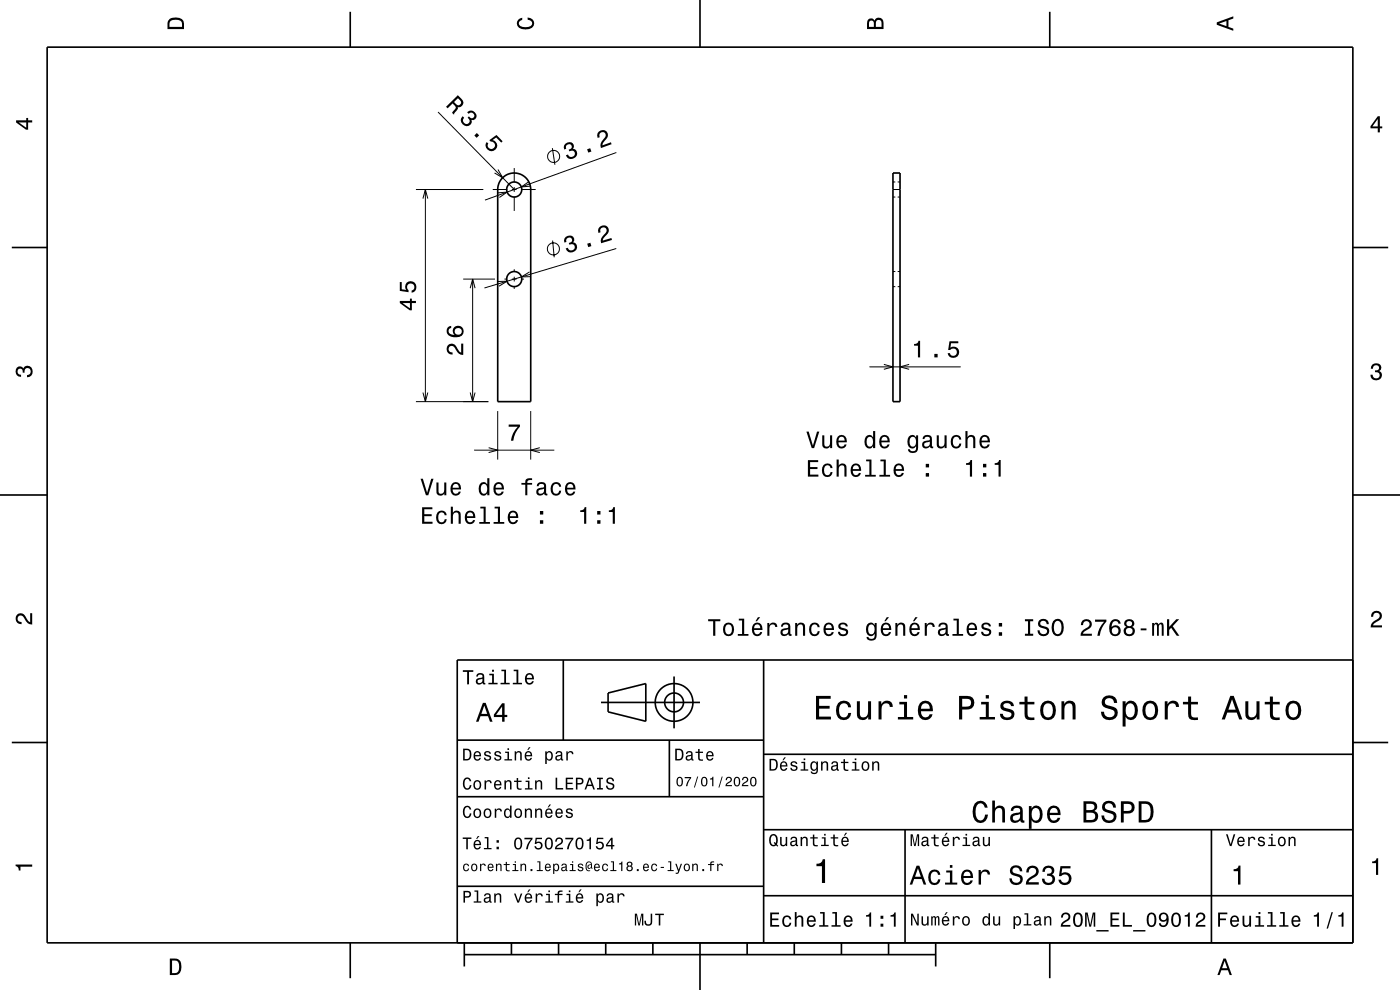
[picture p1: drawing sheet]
<svg xmlns="http://www.w3.org/2000/svg" width="297mm" height="210mm" viewBox="0 0 297 210" stroke-linecap="round" stroke-linejoin="round" font-family="sans-serif">
<g fill="none" stroke="#000" stroke-width=".21">
<path d="M92.9 23.8l16.2 16.4M105.6 36l1 1.7-1.7-1M109.1 35.6v3.1M109.1 39.7v1M112.2 38.5l-1.6 1.2 2-.2M117.2 31.4l.5 3.5M130.8 32.4l-27.9 10M189.4 38.6h.5M190.4 38.6h.5M88.2 40.2h14.3M89.7 42.1l.5-1.9 .6 1.9M90.2 40.2v45"/>
<path d="M98.3 59.2h6.7M100.3 59.2v26M104.5 40.2h3.1M105.6 59.7h2l-1.7 1M105.6 40.9l2-.2-1.7 1.2M107 59.2h.6M108.6 59.2h1M108.6 40.2h1M109.1 41.7v3M109.1 57.1v.6M109.1 58.7v1M110.6 59.2h.6"/>
<path d="M110.6 40.2h3M112.3 57.7l-1.7 1h2M117.2 51l.4 3.6M130.7 52.7l-27.9 8.4M189.4 40.2h1.5M189.4 41.8h.5M189.4 57.6h.5M190.4 41.8h.5M190.4 57.6h.5M99.8 61.1l.5-1.9 .5 1.9M109.1 60.7v.6M184.4 77.8h19.4"/>
<path d="M187.5 77.3l1.9 .5-1.9 .5M189.4 60.8h.5M190.4 60.8h.5M192.9 77.3l-2 .5 2 .5M88.2 85.2h15.4M89.7 83.3l.5 1.9 .6-1.9M99.8 83.3l.5 1.9 .5-1.9M100.6 95.5h17M103.7 95l1.9 .5-1.9 .5M105.6 87.2v10.3M112.6 87.2v10.3M114.5 95l-1.9 .5 1.9 .5"/>
<circle cx="117.5" cy="33.2" r="1.28"/>
<circle cx="117.4" cy="52.8" r="1.28"/>
</g>
<g fill="none" stroke="#000" stroke-width=".35">
<path d="M10 10h277v190h-277zM74.3 2.5v7.5M148.5 0v10M222.7 2.5v7.5M106.6 37.7a3.5 3.5 0 0 1 3.8-.7 3.5 3.5 0 0 1 2.2 3.2v45h-7v-45l.2-1.2zM189.4 36.7h1.5v48.5h-1.5zM2.5 52.5h7.5M287 52.5h7.5M0 105h10M287 105h10M119.5 140v17M162 140v60"/>
<path d="M287 140h-190v60M2.5 157.5h7.5M97 157h65M127.5 149h21M129 147l8-2v8l-8-2zM142 157v12M143 143.5v11M287 157.5h7.5M97 169h65M162 176h125M162 160h125M192 176v24"/>
<path d="M257 176v24M97 188h65M162 190h125M74.3 200v7.5M98.5 202.5h100M98.5 200v5M108.5 200v2.5M118.5 200v2.5M128.5 200v2.5M138.5 200v2.5M148.5 200v10M158.5 200v2.5"/>
<path d="M168.5 200v2.5M178.5 200v2.5M188.5 200v2.5M198.5 200v5M222.7 200v7.5"/>
<circle cx="109.1" cy="40.2" r="1.6"/>
<circle cx="109.1" cy="59.2" r="1.6"/>
<circle cx="143" cy="149" r="2"/>
<circle cx="143" cy="149" r="4"/>
</g>
<g fill="#000">
<path d="M36 4a2.18 2.18 0 0 0-.5 2.2h3.5v-1.2a1.43 1.43 0 0 0-1.7-1.3zM36.3 4.4a2.15 2.15 0 0 1 2.2 .3l.1 1h-2.6v-1z" fill-rule="evenodd"/>
<path d="M109.9 4.2l.9-.4v.4a.7 .7 0 0 0-.7 .5 .7 .7 0 0 0 .3 .8 1.7 1.7 0 0 0 2.5-.5 .9 .9 0 0 0-1-.8v-.5a1.24 1.24 0 0 1 1.4 1.1 1.24 1.24 0 0 1-1 1.4 2.22 2.22 0 0 1-2.5-.7l-.2-.5z" fill-rule="evenodd"/>
<path d="M184.2 4.2l-.3 .7v1.3h3.5v-1.3a.98 .98 0 0 0-.7-1.1 .98 .98 0 0 0-1.2 .6 .84 .84 0 0 0-1.3-.2zM184.5 4.5a.54 .54 0 0 1 .6-.1 .54 .54 0 0 1 .3 .6v.7h-1zM185.9 4.4a.62 .62 0 0 1 .8-.1 .62 .62 0 0 1 .3 .6v.8h-1.2z" fill-rule="evenodd"/>
<path d="M258.1 4.7v.6l3.5 1.2v-.4l-1-.4v-1.4l1-.4v-.4zM258.6 5l1.6-.5v1z" fill-rule="evenodd"/>
<path d="M3.4 25.5v.5l2.1 1.5h.5v-1.5h.8v-.5h-.8v-.5h-.4v.5zM4 26h1.6v1.1z" fill-rule="evenodd"/>
<path d="M94.6 22.6l.4 .4 1-1.1a.85 .85 0 0 1 .5 1.3l-.6 .7 .4 .4 .8-1.2v-.4a.97 .97 0 0 0 1.1-.5 .97 .97 0 0 0-.3-1.2l-.8-.8zM96.3 21.6l.9-.8a1.08 1.08 0 0 1 .6 1.1 .6 .6 0 0 1-.5 .4 .6 .6 0 0 1-.6-.3z" fill-rule="evenodd"/>
<path d="M98.1 24.7a1.18 1.18 0 0 0 .3 1.9 1.18 1.18 0 0 0 1.7-.9l-.1-.3a.9 .9 0 0 0 1.1-.5 .9 .9 0 0 0-.4-1.1 1.05 1.05 0 0 0-1.6 0l.3 .3a.62 .62 0 0 1 .8-.3 .62 .62 0 0 1 .4 .8 .62 .62 0 0 1-.8 .4l-.3-.3-.3 .3a.72 .72 0 0 1 .3 1 .72 .72 0 0 1-1 .3 .72 .72 0 0 1-.2-1l.2-.3zM100.6 28.7l.5 .5 .5-.5-.4-.5zM103.3 30.1a1.21 1.21 0 0 0 .3 1.8 1.21 1.21 0 0 0 1.7-.5 1.21 1.21 0 0 0-.8-1.7l.8-.5 1 1.1 .3-.3-1.3-1.4-1.5 1.1 .3 .3a.79 .79 0 0 1 .9 .7 .79 .79 0 0 1-.8 .9 .79 .79 0 0 1-.7-.9l.1-.2z" fill-rule="evenodd"/>
<path d="M119.9 30.5a1.07 1.07 0 0 0-.2 1.2l.4-.1a.62 .62 0 0 1 .1-.9 .62 .62 0 0 1 .8 0 .62 .62 0 0 1 .1 .8l-.5 .2 .2 .4a.72 .72 0 0 1 1 .1 .72 .72 0 0 1-.1 1 .72 .72 0 0 1-1.1-.1l-.1-.3-.4 .1a1.17 1.17 0 0 0 1.8 .6 1.17 1.17 0 0 0-.1-1.9h-.3a.91 .91 0 0 0 0-1.2 .91 .91 0 0 0-1.2-.2zM124.5 31.7l.3 .7 .7-.3-.3-.7zM127 27.9a1.16 1.16 0 0 0-.2 1.4l.4-.2a.7 .7 0 0 1 .2-1 .7 .7 0 0 1 1 .2 .7 .7 0 0 1-.2 1 1.8 1.8 0 0 0-.7 2.1l2.2-.8-.1-.4-1.8 .6a2.22 2.22 0 0 1 1-1.6 1.11 1.11 0 0 0-.3-1.4 1.11 1.11 0 0 0-1.5 .1z" fill-rule="evenodd"/>
<path d="M292.3 24.7l-1.6 2.1v.4h1.6v.9h.4v-.9h.5v-.4h-.5v-2.1zM292.3 25.2v1.6h-1.1z" fill-rule="evenodd"/>
<path d="M120 50.2a1.07 1.07 0 0 0-.3 1.3l.5-.2a.62 .62 0 0 1 .1-.8 .62 .62 0 0 1 .8 0 .62 .62 0 0 1 0 .9l-.4 .1 .1 .4a.72 .72 0 0 1 1 .2 .72 .72 0 0 1-.2 1 .72 .72 0 0 1-1-.2l-.1-.3-.5 .1a1.18 1.18 0 0 0 1.8 .7 1.18 1.18 0 0 0 .1-1.9l-.3-.1a.9 .9 0 0 0 0-1.2 .9 .9 0 0 0-1.1-.2zM124.6 51.7l.2 .7 .7-.2-.3-.7zM127.3 48.1a1.15 1.15 0 0 0-.3 1.3l.4-.1a.7 .7 0 0 1 .2-1 .7 .7 0 0 1 1 .3 .7 .7 0 0 1-.2 .9 1.8 1.8 0 0 0-.9 2.1l2.3-.7-.1-.4-1.8 .5a2.23 2.23 0 0 1 1.1-1.5 1.11 1.11 0 0 0-.2-1.5 1.11 1.11 0 0 0-1.5 .1z" fill-rule="evenodd"/>
<path d="M84.8 63.8v.5l2.1 1.5h.5v-1.5h.8v-.5h-.8v-.5h-.4v.5zM85.4 64.3h1.6v1.1zM84.8 59.8v1.9l1.9 .3v-.4a.79 .79 0 0 1-.2-1.2 .79 .79 0 0 1 1.2 0 .79 .79 0 0 1-.1 1.1l-.3 .1v.5a1.21 1.21 0 0 0 1.1-1.5 1.21 1.21 0 0 0-1.7-.8 1.21 1.21 0 0 0-.5 1.7l-1-.1v-1.6z" fill-rule="evenodd"/>
<path d="M95 73.2a1.2 1.2 0 0 0-.2 1.4 1.2 1.2 0 0 0 1.2 .6v-.4a.71 .71 0 0 1-.8-.6 .71 .71 0 0 1 .5-.8 .71 .71 0 0 1 .8 .5 1.8 1.8 0 0 0 1.8 1.4v-2.4h-.5v1.9a2.2 2.2 0 0 1-1.1-1.5 1.11 1.11 0 0 0-1.7-.1zM95 69.4a1.33 1.33 0 0 0-.1 1.5 1.33 1.33 0 0 0 1.4 .6 1.63 1.63 0 0 0 2.1-1.2 1.15 1.15 0 0 0-1.6-1.2 1.15 1.15 0 0 0-.4 1.9 1.02 1.02 0 0 1-1.2-.8 .58 .58 0 0 1 .5-.6v-.5zM96.5 70.3a.75 .75 0 0 1 1.5 0 .75 .75 0 0 1-1.5 0z" fill-rule="evenodd"/>
<path d="M193.9 73v.3h.8v2.5h.5v-3.5h-.4a.78 .78 0 0 1-.9 .7zM198.2 75.1v.7h.7v-.7zM201.4 72.4l-.3 1.8h.4a.79 .79 0 0 1 1.2-.1 .79 .79 0 0 1 .1 1.1 .79 .79 0 0 1-1.2 0l-.1-.3h-.5a1.21 1.21 0 0 0 1.5 1.1 1.21 1.21 0 0 0 .9-1.7 1.21 1.21 0 0 0-1.8-.5l.2-1h1.5v-.4z" fill-rule="evenodd"/>
<path d="M291.1 77.4a1.08 1.08 0 0 1 1.4-.2 1.08 1.08 0 0 1 .4 1.2l-.3 .3a1.06 1.06 0 0 1 .5 1.3 1.06 1.06 0 0 1-1.2 .7 1.1 1.1 0 0 1-1.2-1.2h.5a.71 .71 0 0 0 1 .8 .71 .71 0 0 0 .1-1.3h-.6v-.4a.61 .61 0 0 0 .8-.3 .61 .61 0 0 0-.2-.8 .61 .61 0 0 0-.9 .2l-.1 .5h-.5z" fill-rule="evenodd"/>
<path d="M3.6 78a.86 .86 0 0 1 1.4 .2 1.06 1.06 0 0 1 1.2-.6 1.06 1.06 0 0 1 .7 1.2 1.1 1.1 0 0 1-1.2 1.2v-.4a.71 .71 0 0 0 .8-1 .71 .71 0 0 0-1.3-.1v.6h-.4a.61 .61 0 0 0-.3-.8 .61 .61 0 0 0-.8 .2 .61 .61 0 0 0 .2 .8l.6 .2v.4a1.15 1.15 0 0 1-1.2-.6 1.15 1.15 0 0 1 .3-1.3z" fill-rule="evenodd"/>
<path d="M107.9 90.1h2.4v.4a5.2 5.2 0 0 0-1.4 3h-.5a5.2 5.2 0 0 1 1.4-3h-1.9z" fill-rule="evenodd"/>
<path d="M171.1 91.5l1.1 3.6h.5l1.1-3.6h-.5l-.8 3-.9-3zM174.4 92.3v1.8a.89 .89 0 0 0 .6 1 .89 .89 0 0 0 1.1-.5v.5h.4v-2.8h-.4v1.6a.64 .64 0 0 1-.4 .8 .64 .64 0 0 1-.8-.3v-2.1zM177.7 92.6a1.54 1.54 0 0 0 .8 2.6 1.05 1.05 0 0 0 1.1-.9h-.4l-.3 .3-.3 .2a.75 .75 0 0 1-.7-1h1.7a1.16 1.16 0 0 0-.4-1.3 1.16 1.16 0 0 0-1.5 .1zM178.1 92.9a.66 .66 0 0 1 .8-.2 .66 .66 0 0 1 .3 .8h-1.3zM183.7 92.6a1.57 1.57 0 0 0 .7 2.6l.5-.2 .3-.4v.5h.5v-3.7h-.5v1.4a.89 .89 0 0 0-1.5-.2zM184 92.9a.62 .62 0 0 1 .7-.2 .62 .62 0 0 1 .5 .5 1.11 1.11 0 0 1-.7 1.6 1.19 1.19 0 0 1-.5-1.9zM186.8 92.6a1.54 1.54 0 0 0 .8 2.6 1.06 1.06 0 0 0 1.1-.9h-.4l-.3 .3-.3 .2a.75 .75 0 0 1-.7-1h1.8a1.17 1.17 0 0 0-.5-1.3 1.17 1.17 0 0 0-1.5 .1zM187.2 92.9a.66 .66 0 0 1 .8-.2 .66 .66 0 0 1 .3 .8h-1.3zM192.8 92.6a1.57 1.57 0 0 0 .8 2.6l.4-.2 .3-.4a.73 .73 0 0 1-.3 1 .73 .73 0 0 1-1-.3h-.4a1.09 1.09 0 0 0 1.3 .8 1.09 1.09 0 0 0 .9-1.2v-2.6h-.5v.5l-.3-.4a.89 .89 0 0 0-1.2 .2zM193.1 92.9a.63 .63 0 0 1 .7-.2 .63 .63 0 0 1 .5 .5 1.1 1.1 0 0 1-.7 1.6 1.2 1.2 0 0 1-.5-1.9zM196 92.5l-.3 .6h.4a.55 .55 0 0 1 .7-.5 .55 .55 0 0 1 .4 .8h-.2a1.14 1.14 0 0 0-1.4 .9 .73 .73 0 0 0 .8 .8l.5-.1 .4-.3 .1 .3 .6 .1v-.4h-.3v-1.6a1.02 1.02 0 0 0-.7-.8 1.02 1.02 0 0 0-1 .2zM196.2 94l1.1-.3a.77 .77 0 0 1-.2 .9 .77 .77 0 0 1-.9 0zM198.7 92.3v1.8a.89 .89 0 0 0 .6 1 .89 .89 0 0 0 1.1-.5v.5h.4v-2.8h-.4v1.6a.64 .64 0 0 1-.4 .8 .64 .64 0 0 1-.8-.3v-2.1zM202 92.6a1.53 1.53 0 0 0 .8 2.6 1.05 1.05 0 0 0 1.1-1.1h-.4a.67 .67 0 0 1-.6 .7 .67 .67 0 0 1-.7-.6 1.12 1.12 0 0 1 .7-1.6 .6 .6 0 0 1 .6 .6h.4a1.09 1.09 0 0 0-.7-.9 1.09 1.09 0 0 0-1.2 .3zM204.8 91.4v3.7h.4v-1.6a.64 .64 0 0 1 .4-.8 .64 .64 0 0 1 .8 .4l.1 2h.4v-1.8a.88 .88 0 0 0-.6-1 .88 .88 0 0 0-1.1 .4v-1.3zM208.1 92.6a1.54 1.54 0 0 0 .8 2.6 1.05 1.05 0 0 0 1.1-.9h-.5l-.2 .3-.4 .2a.75 .75 0 0 1-.7-1h1.8a1.16 1.16 0 0 0-.5-1.3 1.16 1.16 0 0 0-1.4 .1zM208.4 92.9a.66 .66 0 0 1 .8-.2 .66 .66 0 0 1 .3 .8h-1.3z" fill-rule="evenodd"/>
<path d="M89.5 107.6v3.5h2.3v-.4h-1.8v-1.2h1.6v-.4h-1.6v-1.1h1.7v-.4zM92.8 108.7a1.52 1.52 0 0 0 .9 2.5 1.06 1.06 0 0 0 1.1-1.1h-.5a.67 .67 0 0 1-.6 .7 .67 .67 0 0 1-.7-.6 1.11 1.11 0 0 1 .7-1.5 .6 .6 0 0 1 .6 .6h.5a1.09 1.09 0 0 0-.8-1 1.09 1.09 0 0 0-1.2 .4zM95.6 107.5v3.6h.5v-1.6a.63 .63 0 0 1 .4-.7 .63 .63 0 0 1 .8 .3v2h.4v-1.8a.88 .88 0 0 0-.6-1 .88 .88 0 0 0-1 .5v-1.3zM98.9 108.7a1.54 1.54 0 0 0 .8 2.5 1.06 1.06 0 0 0 1.1-.9h-.4l-.3 .4-.3 .1a.76 .76 0 0 1-.7-.9h1.7a1.16 1.16 0 0 0-.5-1.4 1.16 1.16 0 0 0-1.4 .2zM99.3 108.9a.66 .66 0 0 1 .7-.1 .66 .66 0 0 1 .4 .7h-1.3zM101.9 107.5v.4h.7v2.8h-.9v.4h2.2v-.4h-.9v-3.2zM104.9 107.5v.4h.7v2.8h-.9v.4h2.3v-.4h-.9v-3.2zM108 108.7a1.54 1.54 0 0 0 .8 2.5 1.06 1.06 0 0 0 1.1-.9h-.4l-.3 .4-.3 .1a.76 .76 0 0 1-.7-.9h1.7a1.16 1.16 0 0 0-.4-1.4 1.16 1.16 0 0 0-1.5 .2zM108.4 108.9a.66 .66 0 0 1 .8-.1 .66 .66 0 0 1 .3 .7h-1.3zM114.5 110.4v.7h.7v-.7zM114.5 108.4v.7h.7v-.7z" fill-rule="evenodd"/>
<path d="M89.2 101.6l1.2 3.5h.5l1.1-3.5h-.5l-.9 2.9-.9-2.9zM92.6 102.3v1.8a.89 .89 0 0 0 .6 1 .89 .89 0 0 0 1.1-.5v.5h.4v-2.8h-.5v1.6a.65 .65 0 0 1-.3 .8 .65 .65 0 0 1-.9-.3v-2.1zM95.9 102.6a1.54 1.54 0 0 0 .8 2.6 1.05 1.05 0 0 0 1.1-.9h-.5l-.2 .3-.4 .2a.76 .76 0 0 1-.7-1h1.8a1.16 1.16 0 0 0-.5-1.3 1.16 1.16 0 0 0-1.4 .1zM96.2 102.9a.66 .66 0 0 1 .8-.2 .66 .66 0 0 1 .3 .8h-1.3zM101.8 102.6a1.57 1.57 0 0 0 .8 2.6l.4-.2 .4-.4v.5h.4v-3.7h-.4v1.4a.89 .89 0 0 0-1.6-.2zM102.2 102.9a.62 .62 0 0 1 .7-.2 .62 .62 0 0 1 .4 .5 1.12 1.12 0 0 1-.6 1.6 1.19 1.19 0 0 1-.5-1.9zM105 102.6a1.54 1.54 0 0 0 .8 2.6 1.06 1.06 0 0 0 1.1-.9h-.5l-.2 .3-.4 .2a.76 .76 0 0 1-.7-1h1.8a1.16 1.16 0 0 0-.5-1.3 1.16 1.16 0 0 0-1.4 .1zM105.3 102.9a.66 .66 0 0 1 .8-.2 .66 .66 0 0 1 .3 .8h-1.3zM110.6 102.4v.4h.8v2.3h.5v-2.3h1v-.4h-1a.5 .5 0 0 1 .6-.6h.4v-.3a1.04 1.04 0 0 0-1.5 .7v.2zM114.1 102.5l-.2 .6h.4a.55 .55 0 0 1 .6-.5 .55 .55 0 0 1 .4 .8h-.2a1 1 0 0 0-1 .2 1 1 0 0 0-.3 1.1 .94 .94 0 0 0 1.7 0l.1 .3 .5 .1v-.4h-.2v-1.6a1.02 1.02 0 0 0-1.8-.6zM114.3 104l1.1-.3a.77 .77 0 0 1-.2 .9 .77 .77 0 0 1-.9 0zM117.1 102.6a1.53 1.53 0 0 0 .9 2.6 1.07 1.07 0 0 0 1.1-1.1h-.5a.67 .67 0 0 1-.6 .7 .67 .67 0 0 1-.7-.6 1.11 1.11 0 0 1 .7-1.6 .6 .6 0 0 1 .6 .6h.4a1.09 1.09 0 0 0-.7-.9 1.09 1.09 0 0 0-1.2 .3zM120.2 102.6a1.54 1.54 0 0 0 .7 2.6 1.06 1.06 0 0 0 1.1-.9h-.4l-.2 .3-.4 .2a.76 .76 0 0 1-.7-1h1.8a1.16 1.16 0 0 0-.5-1.3 1.16 1.16 0 0 0-1.4 .1zM120.5 102.9a.66 .66 0 0 1 .8-.2 .66 .66 0 0 1 .3 .8h-1.3z" fill-rule="evenodd"/>
<path d="M123.1 108.3v.3h.8v2.5h.5v-3.5h-.4a.77 .77 0 0 1-.9 .7zM126.7 110.4v.7h.7v-.7zM126.7 108.4v.7h.7v-.7zM129.2 108.3v.3h.8v2.5h.4v-3.5h-.3a.78 .78 0 0 1-.9 .7z" fill-rule="evenodd"/>
<path d="M171.4 97.6v3.5h2.2v-.4h-1.7v-1.2h1.5v-.4h-1.5v-1.1h1.7v-.4zM174.7 98.7a1.52 1.52 0 0 0 .8 2.5 1.05 1.05 0 0 0 1.1-1.1h-.4a.67 .67 0 0 1-.6 .7 .67 .67 0 0 1-.7-.6 1.12 1.12 0 0 1 .6-1.5 .6 .6 0 0 1 .7 .6h.4a1.09 1.09 0 0 0-.8-1 1.09 1.09 0 0 0-1.1 .4zM177.5 97.5v3.6h.4v-1.6a.63 .63 0 0 1 .4-.7 .63 .63 0 0 1 .8 .3v2h.5v-1.8a.88 .88 0 0 0-.6-1 .88 .88 0 0 0-1.1 .5v-1.3zM180.7 98.7a1.54 1.54 0 0 0 .8 2.5 1.06 1.06 0 0 0 1.1-.9h-.4l-.2 .4-.4 .1a.75 .75 0 0 1-.7-.9h1.8a1.17 1.17 0 0 0-.5-1.4 1.17 1.17 0 0 0-1.5 .2zM181.1 98.9a.66 .66 0 0 1 .8-.1 .66 .66 0 0 1 .3 .7h-1.3zM183.7 97.5v.4h.7v2.8h-.9v.4h2.3v-.4h-.9v-3.2zM186.8 97.5v.4h.7v2.8h-.9v.4h2.2v-.4h-.9v-3.2zM189.9 98.7a1.54 1.54 0 0 0 .8 2.5 1.06 1.06 0 0 0 1-.9h-.4l-.2 .4-.4 .1a.76 .76 0 0 1-.7-.9h1.8a1.17 1.17 0 0 0-.5-1.4 1.17 1.17 0 0 0-1.4 .2zM190.2 98.9a.66 .66 0 0 1 .8-.1 .66 .66 0 0 1 .3 .7h-1.3zM196.4 100.4v.7h.7v-.7zM196.4 98.4v.7h.7v-.7z" fill-rule="evenodd"/>
<path d="M204.9 98.3v.3h.9v2.5h.4v-3.5h-.3a.77 .77 0 0 1-1 .7zM208.5 100.4v.7h.7v-.7zM208.5 98.4v.7h.7v-.7zM211 98.3v.3h.8v2.5h.5v-3.5h-.4a.77 .77 0 0 1-.9 .7z" fill-rule="evenodd"/>
<path d="M3.6 130.4a1.22 1.22 0 0 1 2 .7l.4 .6 .4 .3v-1.9h.4v2.4a1.8 1.8 0 0 1-1.7-1.4 .71 .71 0 0 0-.9-.5 .71 .71 0 0 0-.5 .8 .71 .71 0 0 0 .9 .5v.5a1.18 1.18 0 0 1-1.2-.7 1.18 1.18 0 0 1 .2-1.3z" fill-rule="evenodd"/>
<path d="M150.2 131.4v.4h1.1v3.1h.5v-3.1h1v-.4zM153.7 132.4a1.53 1.53 0 0 0 .9 2.6 1.48 1.48 0 0 0 1.1-1.5 1.48 1.48 0 0 0-1.1-1.4l-.5 .1zM154 132.7a.67 .67 0 0 1 .7-.2 .67 .67 0 0 1 .5 .5 1.11 1.11 0 0 1-.6 1.6 1.17 1.17 0 0 1-.6-1.9zM156.7 131.2v.4h.7v2.9h-.9v.4h2.3v-.4h-.9v-3.3zM160.8 130.9l-.5 .9h.3l.7-.9zM159.8 132.4a1.54 1.54 0 0 0 .8 2.6 1.06 1.06 0 0 0 1.1-.9h-.4l-.3 .3-.3 .2a.76 .76 0 0 1-.7-1h1.7a1.16 1.16 0 0 0-.4-1.3 1.16 1.16 0 0 0-1.5 .1zM160.2 132.7a.66 .66 0 0 1 .8-.2 .66 .66 0 0 1 .3 .8h-1.3zM162.8 132.2v2.7h.4v-1.6a.66 .66 0 0 1 .4-.8 .66 .66 0 0 1 .8 .3l.1 .2h.4a.89 .89 0 0 0-.7-.9 .89 .89 0 0 0-1 .5v-.4zM165.9 132.3l-.2 .6h.4a.55 .55 0 0 1 .7-.5 .55 .55 0 0 1 .3 .8h-.2a1 1 0 0 0-1 .2 1 1 0 0 0-.3 1.1 .93 .93 0 0 0 1.7 0l.1 .3 .5 .1v-.4h-.2v-1.6a1.02 1.02 0 0 0-1.8-.6zM166.1 133.8l1.1-.3a.77 .77 0 0 1-.2 .9 .77 .77 0 0 1-.9 0zM168.7 132.2v2.7h.4v-1.6a.63 .63 0 0 1 .6-.9 .63 .63 0 0 1 .6 .8v1.7h.5v-1.8a.89 .89 0 0 0-.6-1 .89 .89 0 0 0-1.1 .5v-.4zM172 132.4a1.53 1.53 0 0 0 .8 2.6 1.06 1.06 0 0 0 1.1-1.1h-.4a.67 .67 0 0 1-.7 .7 .67 .67 0 0 1-.7-.6 1.12 1.12 0 0 1 .7-1.6 .59 .59 0 0 1 .7 .6h.4a1.09 1.09 0 0 0-.8-.9 1.09 1.09 0 0 0-1.1 .3zM175 132.4a1.54 1.54 0 0 0 .8 2.6 1.06 1.06 0 0 0 1.1-.9h-.5l-.2 .3-.4 .2a.76 .76 0 0 1-.6-1h1.7a1.16 1.16 0 0 0-.5-1.3 1.16 1.16 0 0 0-1.4 .1zM175.3 132.7a.66 .66 0 0 1 .8-.2 .66 .66 0 0 1 .4 .8h-1.3zM178.1 132.3a.75 .75 0 0 0-.2 .8 .75 .75 0 0 0 .7 .5l.9 .4a.63 .63 0 0 1-.6 .6 .63 .63 0 0 1-.7-.6h-.4a1.07 1.07 0 0 0 1.2 .9 1.07 1.07 0 0 0 .9-1.2l-.4-.3-1.1-.3a.54 .54 0 0 1 .4-.7 .54 .54 0 0 1 .6 .5h.5a1.03 1.03 0 0 0-.7-.9 1.03 1.03 0 0 0-1.1 .3zM184 132.4a1.58 1.58 0 0 0 .8 2.6l.4-.2 .4-.4a.73 .73 0 0 1-.4 1 .73 .73 0 0 1-1-.3h-.4a1.1 1.1 0 0 0 1.3 .8 1.1 1.1 0 0 0 .9-1.2v-2.5h-.4v.4l-.4-.4a.91 .91 0 0 0-1.2 .2zM184.3 132.7a.63 .63 0 0 1 .7-.2 .63 .63 0 0 1 .5 .6 1.11 1.11 0 0 1-.7 1.5 1.2 1.2 0 0 1-.5-1.9zM188.1 130.9l-.5 .9h.3l.7-.9zM187.1 132.4a1.54 1.54 0 0 0 .8 2.6 1.07 1.07 0 0 0 1.1-.9h-.4l-.2 .3-.4 .2a.76 .76 0 0 1-.7-1h1.8a1.17 1.17 0 0 0-.5-1.3 1.17 1.17 0 0 0-1.5 .1zM187.5 132.7a.66 .66 0 0 1 .8-.2 .66 .66 0 0 1 .3 .8h-1.3zM189.9 132.2v2.7h.5v-1.6a.63 .63 0 0 1 .4-.8 .63 .63 0 0 1 .8 .4v2h.4v-1.8a.89 .89 0 0 0-.6-1 .89 .89 0 0 0-1 .5v-.4zM194.2 130.9l-.5 .9h.3l.7-.9zM193.2 132.4a1.55 1.55 0 0 0 .8 2.6 1.07 1.07 0 0 0 1.1-.9h-.4l-.3 .3-.3 .2a.76 .76 0 0 1-.7-1h1.7a1.17 1.17 0 0 0-.4-1.3 1.17 1.17 0 0 0-1.5 .1zM193.6 132.7a.66 .66 0 0 1 .8-.2 .66 .66 0 0 1 .3 .8h-1.3zM196.2 132.2v2.7h.4v-1.6a.66 .66 0 0 1 .4-.8 .66 .66 0 0 1 .8 .3l.1 .2h.4a.89 .89 0 0 0-.7-.9 .89 .89 0 0 0-1 .5v-.4zM199.3 132.3l-.2 .6h.4a.55 .55 0 0 1 .6-.5 .55 .55 0 0 1 .4 .8h-.2a1 1 0 0 0-1 .2 1 1 0 0 0-.3 1.1 .93 .93 0 0 0 1.7 0l.1 .3 .5 .1v-.4h-.2v-1.6a1.02 1.02 0 0 0-.7-.8 1.02 1.02 0 0 0-1.1 .2zM199.5 133.8l1.1-.3a.77 .77 0 0 1-.2 .9 .77 .77 0 0 1-.9 0l-.1-.3zM202.3 131.2v.4h.7v2.9h-.9v.4h2.2v-.4h-.9v-3.3zM205.4 132.4a1.54 1.54 0 0 0 .8 2.6 1.06 1.06 0 0 0 1-.9h-.4l-.2 .3-.4 .2a.76 .76 0 0 1-.7-1h1.8a1.16 1.16 0 0 0-.5-1.3 1.16 1.16 0 0 0-1.4 .1zM205.7 132.7a.66 .66 0 0 1 .8-.2 .66 .66 0 0 1 .3 .8h-1.3zM208.4 132.3a.75 .75 0 0 0-.2 .8 .75 .75 0 0 0 .7 .5l.9 .4a.63 .63 0 0 1-.6 .6 .63 .63 0 0 1-.6-.6h-.5a1.07 1.07 0 0 0 1.2 .9 1.07 1.07 0 0 0 .9-1.2l-.4-.3-1.1-.3a.54 .54 0 0 1 .5-.7 .54 .54 0 0 1 .6 .5h.4a1.03 1.03 0 0 0-.7-.9 1.03 1.03 0 0 0-1.1 .3zM211.9 134.1v.8h.7v-.8zM211.9 132.2v.7h.7v-.7zM217.4 131.4v.4h.7v2.6h-.7v.5h1.8v-.5h-.7v-2.6h.7v-.4zM220.5 131.6a.97 .97 0 0 0-.3 1 .97 .97 0 0 0 1 .6 .77 .77 0 0 1 .9 1 .83 .83 0 0 1-1 .3 .83 .83 0 0 1-.6-.8h-.4a1.21 1.21 0 0 0 1.5 1.3 1.21 1.21 0 0 0 .7-1.8l-.8-.3a.72 .72 0 0 1-.8-.7 .7 .7 0 0 1 .7-.5 .7 .7 0 0 1 .6 .7h.5a1.17 1.17 0 0 0-.7-1.1 1.17 1.17 0 0 0-1.3 .3zM223.4 131.7a2.52 2.52 0 0 0 .4 3.1 1.21 1.21 0 0 0 1.8-.9 1.94 1.94 0 0 0-.9-2.6l-.9 .1zM224 131.8l.4-.1a1.7 1.7 0 0 1 .3 2.7l-.3 .1a1.13 1.13 0 0 1-.8-1.4v-.6zM229.6 131.7l-.3 .9h.5a.7 .7 0 0 1 .5-.8 .7 .7 0 0 1 .8 .5 .7 .7 0 0 1-.5 .8 1.8 1.8 0 0 0-1.4 1.8h2.4v-.5h-1.9a2.2 2.2 0 0 1 1.5-1.1 1.13 1.13 0 0 0 .1-1.7 1.13 1.13 0 0 0-1.7 .1zM232.3 131.4v.5h1.9a5.1 5.1 0 0 0-1.4 3h.5a5.3 5.3 0 0 1 1.4-3v-.5zM235.8 131.6a2.4 2.4 0 0 0 .2 3.3 1.16 1.16 0 0 0 1.6-.4 1.16 1.16 0 0 0-.2-1.5 1.16 1.16 0 0 0-1.6 0 1.02 1.02 0 0 1 .8-1.3 .58 .58 0 0 1 .7 .6h.4a1.12 1.12 0 0 0-.7-.9 1.12 1.12 0 0 0-1.2 .2zM235.8 133.8a.75 .75 0 0 1 1.5 0 .75 .75 0 0 1-1.5 0zM238.8 131.6a.84 .84 0 0 0 .1 1.4 1.11 1.11 0 0 0-.4 1.5 1.11 1.11 0 0 0 1.6 .4 1.03 1.03 0 0 0 .7-.9 1.03 1.03 0 0 0-.6-1 .89 .89 0 0 0 .4-1.1 .89 .89 0 0 0-1-.6zM238.8 133.9a.75 .75 0 0 1 1.5 0 .75 .75 0 0 1-1.5 0zM239 132.3a.59 .59 0 0 1 1.1 0 .59 .59 0 0 1-1.1 0zM242 133.3v.4h1.2v-.4zM244.4 132.2v2.7h.4v-1.9a.49 .49 0 0 1 .4-.6l.2 .3v2.2h.4l.1-2.1 .3-.4 .2 .2 .1 .4v1.9h.4v-1.9a.69 .69 0 0 0-.6-.9l-.5 .3-.2-.2-.3-.1-.5 .3v-.2zM247.6 131.4v3.5h.4v-1.3l.5-.4 1.1 1.7h.6l-1.4-2.1 1.4-1.4h-.7l-1.5 1.6v-1.6z" fill-rule="evenodd"/>
<path d="M291.2 129.9a1.18 1.18 0 0 1 1.9 .3 1.18 1.18 0 0 1-1 1.7l-.5 .3-.3 .5h1.9v.4h-2.4a1.8 1.8 0 0 1 1.4-1.8 .71 .71 0 0 0 .5-.8 .71 .71 0 0 0-.9-.5 .71 .71 0 0 0-.5 .8h-.4z" fill-rule="evenodd"/>
<path d="M98.2 158.8v2.5h.9a1.37 1.37 0 0 0 .7-2.2 1.56 1.56 0 0 0-1.6-.3zM98.6 159.1a.98 .98 0 0 1 1.1 .7 .98 .98 0 0 1-.6 1.2h-.5zM100.7 159.6a1.04 1.04 0 0 0-.2 1.2 1.04 1.04 0 0 0 1 .5l.5-.5h-.3l-.4 .3a.54 .54 0 0 1-.5-.7h1.3a.83 .83 0 0 0-.4-.9 .83 .83 0 0 0-1 .1zM100.9 159.7l.2-.1a.47 .47 0 0 1 .5 .1 .47 .47 0 0 1 .1 .5h-.9zM102.9 159.5l-.2 .1a.69 .69 0 0 0 .9 .9l.2 .1a.43 .43 0 0 1-.4 .5 .43 .43 0 0 1-.4-.4h-.3a.74 .74 0 0 0 .9 .7 .74 .74 0 0 0 .5-1l-1-.4a.38 .38 0 0 1 .3-.5 .38 .38 0 0 1 .4 .4h.3a.78 .78 0 0 0-1.2-.4zM105.1 159.5l-.2 .1a.69 .69 0 0 0 .9 .9l.2 .1a.43 .43 0 0 1-.4 .5 .43 .43 0 0 1-.5-.4h-.3a.74 .74 0 0 0 .9 .7 .74 .74 0 0 0 .5-1l-.9-.4a.38 .38 0 0 1 .3-.5 .38 .38 0 0 1 .4 .4h.3a.77 .77 0 0 0-1.2-.4zM107.2 159.4v.3h.5v1.3h-.7v.3h1.6v-.3h-.6v-1.6zM107.7 158.7v.4h.3v-.4zM109.2 159.4v1.9h.3v-1.1a.45 .45 0 0 1 .4-.6 .45 .45 0 0 1 .5 .5v1.2h.3v-1.3a.63 .63 0 0 0-.5-.7 .63 .63 0 0 0-.7 .4v-.3zM112.2 158.5l-.4 .6h.3l.5-.6zM111.5 159.6a1.04 1.04 0 0 0-.2 1.2 1.04 1.04 0 0 0 1.1 .5l.5-.5h-.3l-.5 .3a.54 .54 0 0 1-.5-.7h1.3a.83 .83 0 0 0-.4-.9 .83 .83 0 0 0-1 .1zM111.8 159.7l.1-.1a.48 .48 0 0 1 .5 .1 .48 .48 0 0 1 .2 .5h-1zM115.7 159.4v2.7h.3v-1.1a.66 .66 0 0 0 .7 .4 .66 .66 0 0 0 .5-.6 .91 .91 0 0 0 0-1.1 .91 .91 0 0 0-1-.3l-.2 .3v-.3zM116.1 159.8a.45 .45 0 0 1 .5-.2 .45 .45 0 0 1 .3 .4 .65 .65 0 0 1 .1 .8 .65 .65 0 0 1-.7 .2 .98 .98 0 0 1-.2-1.2zM118.1 159.5l-.2 .4h.3a.39 .39 0 0 1 .4-.3 .39 .39 0 0 1 .3 .5h-.1a.65 .65 0 0 0-1 .4 .65 .65 0 0 0 .6 .9l.6-.3 .1 .2h.4v-.2l-.2-.1v-1.1a.72 .72 0 0 0-.5-.6 .72 .72 0 0 0-.7 .2zM118.2 160.6l.8-.3a.55 .55 0 0 1-.2 .7 .55 .55 0 0 1-.6 0zM120.1 159.4v1.9h.4v-1.1a.47 .47 0 0 1 .2-.6 .47 .47 0 0 1 .6 .2v.2h.4a.64 .64 0 0 0-.5-.7 .64 .64 0 0 0-.8 .4v-.3z" fill-rule="evenodd"/>
<path d="M98.2 142.2v.3h.9v2.7h.4v-2.7h.9v-.3zM101.3 143l-.3 .5h.4a.47 .47 0 0 1 .5-.4 .47 .47 0 0 1 .4 .6l-.2 .1a.84 .84 0 0 0-1 .2 .84 .84 0 0 0 0 1.1 .9 .9 0 0 0 1.3-.2l.1 .2 .5 .1v-.3l-.3-.1v-1.3a.87 .87 0 0 0-1.4-.5zM101.4 144.3l.9-.3a.66 .66 0 0 1-.1 .7 .66 .66 0 0 1-.8 .1zM103.8 142.9v.3h.6v1.6h-.8v.4h2v-.4h-.8v-1.9zM104.4 142.1v.4h.4v-.4zM106.4 142.1v.3h.6v2.4h-.8v.4h1.9v-.4h-.7v-2.7zM109 142.1v.3h.6v2.4h-.8v.4h1.9v-.4h-.7v-2.7zM111.6 143.1a1.32 1.32 0 0 0 .7 2.1 .9 .9 0 0 0 .9-.7h-.3l-.2 .3-.4 .1a.65 .65 0 0 1-.6-.8h1.6a1 1 0 0 0-.4-1.2 1 1 0 0 0-1.3 .2zM111.9 143.3a.57 .57 0 0 1 .7-.1 .57 .57 0 0 1 .3 .6h-1.2z" fill-rule="evenodd"/>
<path d="M102.4 149.1l-1.4 4h.5l.4-1.2h1.6l.4 1.2h.6l-1.5-4zM102.7 149.7l.7 1.7h-1.3zM106.5 149.2l-1.7 2.4v.5h1.7v1h.5v-1h.6v-.5h-.6v-2.4zM106.5 149.9v1.7h-1.3z" fill-rule="evenodd"/>
<path d="M143.2 158.8v2.5h.9a1.37 1.37 0 0 0 .7-2.2 1.56 1.56 0 0 0-1.6-.3zM143.6 159.1a.98 .98 0 0 1 1.1 .7 .98 .98 0 0 1-.6 1.2h-.5zM145.7 159.5l-.2 .4h.3a.39 .39 0 0 1 .5-.3 .39 .39 0 0 1 .3 .5h-.2a.65 .65 0 0 0-.9 .4 .65 .65 0 0 0 .5 .9l.7-.3v.2h.4v-.2l-.1-.1-.1-1.1a.73 .73 0 0 0-.4-.6 .73 .73 0 0 0-.8 .2zM145.8 160.6l.8-.3a.55 .55 0 0 1-.1 .7 .55 .55 0 0 1-.7 0zM148.1 158.9v.5h-.5v.3h.5v1.3a.75 .75 0 0 0 1 .4v-.3a.48 .48 0 0 1-.7-.3v-1.1h.7v-.3h-.7v-.5zM150 159.6a1.04 1.04 0 0 0-.2 1.2 1.04 1.04 0 0 0 1.1 .5l.5-.5h-.4l-.4 .3a.54 .54 0 0 1-.5-.7h1.3a.83 .83 0 0 0-.4-.9 .83 .83 0 0 0-1 .1zM150.3 159.7l.1-.1a.48 .48 0 0 1 .5 .1 .48 .48 0 0 1 .2 .5h-1z" fill-rule="evenodd"/>
<path d="M173.1 147.6v5h3.2v-.6h-2.5v-1.7h2.2v-.6h-2.2v-1.5h2.4v-.6zM177.8 149.2a2.59 2.59 0 0 0 .5 3.4 1.58 1.58 0 0 0 2.3-1.4h-.6a.95 .95 0 0 1-.9 1 .95 .95 0 0 1-1-.9 1.59 1.59 0 0 1 .9-2.1 .85 .85 0 0 1 .9 .8h.7a1.56 1.56 0 0 0-1.1-1.3 1.56 1.56 0 0 0-1.7 .5zM181.8 148.8v2.5a1.27 1.27 0 0 0 .9 1.4 1.27 1.27 0 0 0 1.5-.7v.6h.6v-3.8h-.6v2.2a.92 .92 0 0 1-.6 1.1 .92 .92 0 0 1-1.2-.4v-2.9zM186.4 148.8v3.8h.6v-2.2a.95 .95 0 0 1 .5-1.1 .95 .95 0 0 1 1.2 .3l.1 .4h.6a1.28 1.28 0 0 0-1-1.4 1.28 1.28 0 0 0-1.4 .8v-.6zM190.8 148.9v.5h1v2.7h-1.3v.5h3.2v-.5h-1.3v-3.2zM191.8 147.4v.8h.6v-.8zM195.1 149.2a2.62 2.62 0 0 0 .5 3.4 1.57 1.57 0 0 0 2.2-1.1h-.6l-.3 .5-.5 .2a1.08 1.08 0 0 1-1-1.3h2.5a1.66 1.66 0 0 0-.7-2 1.66 1.66 0 0 0-2.1 .3zM195.6 149.5a.94 .94 0 0 1 1.2-.2 .94 .94 0 0 1 .5 1h-1.9zM203.5 147.6v5h.6v-2.1h.8a1.47 1.47 0 0 0 1.8-1.2 1.47 1.47 0 0 0-1.5-1.7zM204.1 148.2a1.6 1.6 0 0 1 1.8 .5 .86 .86 0 0 1 0 .9 .86 .86 0 0 1-.9 .3h-.9zM208.1 148.9v.5h1v2.7h-1.3v.5h3.3v-.5h-1.3v-3.2zM209.1 147.4v.8h.7v-.8zM212.6 148.9a1.08 1.08 0 0 0-.3 1.2 1.08 1.08 0 0 0 1 .7l1.1 .4a.57 .57 0 0 1 .2 .6 .57 .57 0 0 1-.5 .4 .96 .96 0 0 1-1.4-.8h-.6a1.6 1.6 0 0 0 1.3 1.4 1.6 1.6 0 0 0 1.7-.8 1.13 1.13 0 0 0-1-1.6l-1.1-.3-.2-.4a.87 .87 0 0 1 .9-.5 .87 .87 0 0 1 .8 .6h.6a1.4 1.4 0 0 0-2.1-1.1zM217.4 147.8v1.1h-1.1v.5h1.1v2.6l.2 .4 .4 .3h1.4v-.5a.97 .97 0 0 1-1.4-.5v-2.3h1.4v-.5h-1.4v-1.1zM221.1 149.2a2.56 2.56 0 0 0 .5 3.4 1.72 1.72 0 0 0 1.8-.2 1.72 1.72 0 0 0 .6-1.7 1.7 1.7 0 0 0-.9-1.9 1.7 1.7 0 0 0-2 .4zM221.6 149.6a.96 .96 0 0 1 1-.4 .96 .96 0 0 1 .7 .8 1.59 1.59 0 0 1-1 2.2 1.19 1.19 0 0 1-1-1.5zM225.2 148.8v3.8h.6v-2.2a.97 .97 0 0 1 .5-1.1 .97 .97 0 0 1 1.1 .2l.1 .7v2.4h.7v-2.5a1.27 1.27 0 0 0-.9-1.4 1.27 1.27 0 0 0-1.5 .6v-.5zM234.1 147.9a1.38 1.38 0 0 0-.3 1.5 1.38 1.38 0 0 0 1.3 .9 1.25 1.25 0 0 1 1.4 .9 1.15 1.15 0 0 1-1.3 .9 1.15 1.15 0 0 1-1-1.1h-.7a1.8 1.8 0 0 0 1.7 1.8 1.8 1.8 0 0 0 1.9-1.6 1.46 1.46 0 0 0-1.5-1.4l-.6-.2a.83 .83 0 0 1-.5-1.1 .83 .83 0 0 1 1.2-.3l.5 .5 .1 .4h.7a1.67 1.67 0 0 0-1-1.6 1.67 1.67 0 0 0-1.9 .4zM238.2 148.8v5.3h.6v-2.1a1.32 1.32 0 0 0 1.4 .7 1.32 1.32 0 0 0 1.1-1.1 2.43 2.43 0 0 0-.8-2.8 1.21 1.21 0 0 0-1.7 .5v-.5zM239.1 149.6a.9 .9 0 0 1 .9-.4 .9 .9 0 0 1 .7 .8 1.61 1.61 0 0 1-.9 2.2 1.18 1.18 0 0 1-1-1.5zM242.8 149.2a2.56 2.56 0 0 0 .5 3.4 1.72 1.72 0 0 0 1.8-.2 1.72 1.72 0 0 0 .6-1.7 1.7 1.7 0 0 0-.9-1.9 1.7 1.7 0 0 0-2 .4zM243.3 149.6a.96 .96 0 0 1 1-.4 .96 .96 0 0 1 .7 .8 1.59 1.59 0 0 1-1 2.2 1.19 1.19 0 0 1-1-1.5zM247.1 148.8v3.8h.6v-2.2a.95 .95 0 0 1 .5-1.1 .95 .95 0 0 1 1.2 .3l.1 .4h.6a1.28 1.28 0 0 0-1-1.4 1.28 1.28 0 0 0-1.4 .8v-.6zM252 147.8v1.1h-1v.5h1l.1 2.6 .2 .4 .4 .3h1.4v-.5a.97 .97 0 0 1-1.4-.5v-2.3h1.4v-.5h-1.4v-1.1zM261 147.6l-1.8 5h.6l.6-1.4h2l.5 1.4h.7l-1.9-5zM261.4 148.3l.7 2.2h-1.5zM264.2 148.8v2.5a1.27 1.27 0 0 0 .9 1.4 1.27 1.27 0 0 0 1.5-.7v.6h.6v-3.8h-.6v2.2a.92 .92 0 0 1-.6 1.1 .92 .92 0 0 1-1.1-.4l-.1-2.9zM269.4 147.8v1.1h-1.1v.5h1.1v2.6l.2 .4 .4 .3 .7 .1 .8-.1v-.5a.97 .97 0 0 1-1.4-.5l-.1-2.3h1.5v-.5h-1.5v-1.1zM273.1 149.2a2.56 2.56 0 0 0 .6 3.4 1.72 1.72 0 0 0 1.8-.2 1.72 1.72 0 0 0 .6-1.7 1.7 1.7 0 0 0-.9-1.9 1.7 1.7 0 0 0-2.1 .4zM273.6 149.6a.96 .96 0 0 1 1-.4 .96 .96 0 0 1 .7 .8 1.59 1.59 0 0 1-.9 2.2 1.19 1.19 0 0 1-1.1-1.5z" fill-rule="evenodd"/>
<path d="M98.4 171.2a1.45 1.45 0 0 0 .7 2.3 .94 .94 0 0 0 .9-1h-.3a.59 .59 0 0 1-.8 .7 1.31 1.31 0 0 1 .2-2l.3 .1 .2 .4h.4a.85 .85 0 0 0-.6-.8 .85 .85 0 0 0-1 .3zM100.6 171.7a1.04 1.04 0 0 0-.1 1.3 1.04 1.04 0 0 0 1.1 .5 1.04 1.04 0 0 0 .5-1.3 1.04 1.04 0 0 0-1.2-.7zM100.9 171.9a.48 .48 0 0 1 .5-.1 .48 .48 0 0 1 .3 .4 .66 .66 0 0 1 0 .7 .66 .66 0 0 1-.7 .3 .98 .98 0 0 1-.1-1.3zM102.8 171.7a1.04 1.04 0 0 0-.2 1.3 1.04 1.04 0 0 0 1.2 .5 1.04 1.04 0 0 0 .5-1.3 1.04 1.04 0 0 0-1.2-.7zM103 171.9a.48 .48 0 0 1 .5-.1 .48 .48 0 0 1 .4 .4 .66 .66 0 0 1 0 .7 .66 .66 0 0 1-.7 .3 .97 .97 0 0 1-.2-1.3zM105 171.5v2h.3v-1.1a.47 .47 0 0 1 .2-.6 .47 .47 0 0 1 .6 .2l.1 .1h.3a.64 .64 0 0 0-.5-.6 .64 .64 0 0 0-.7 .4v-.4zM107.1 171.7a1.06 1.06 0 0 0-.2 1.2 1.06 1.06 0 0 0 .9 .6l.4-.3v.3h.3v-2.6h-.3v.9a.63 .63 0 0 0-1.1-.1zM107.4 171.9a.44 .44 0 0 1 .4-.1 .44 .44 0 0 1 .4 .4 .65 .65 0 0 1 0 .7 .65 .65 0 0 1-.7 .3l-.2-.4zM109.3 171.7a1.04 1.04 0 0 0-.1 1.3 1.04 1.04 0 0 0 1.1 .5 1.04 1.04 0 0 0 .5-1.3 1.04 1.04 0 0 0-1.2-.7zM109.5 171.9a.48 .48 0 0 1 .6-.1 .48 .48 0 0 1 .3 .4 .66 .66 0 0 1 0 .7 .66 .66 0 0 1-.7 .3 .98 .98 0 0 1-.2-1.3zM111.4 171.5v2h.3v-1.1a.45 .45 0 0 1 .3-.7 .45 .45 0 0 1 .5 .6v1.2h.4v-1.3a.63 .63 0 0 0-.5-.7 .63 .63 0 0 0-.7 .3v-.3zM113.5 171.5v2h.3v-1.1a.45 .45 0 0 1 .3-.6 .45 .45 0 0 1 .6 .2v1.5h.3v-1.3a.63 .63 0 0 0-.4-.7 .63 .63 0 0 0-.8 .3v-.3zM116.5 170.7l-.3 .6h.2l.5-.6zM115.9 171.7a1.04 1.04 0 0 0-.2 1.2 1.04 1.04 0 0 0 1 .6l.5-.6h-.3l-.4 .4a.54 .54 0 0 1-.5-.7h1.2a.83 .83 0 0 0-.3-1 .83 .83 0 0 0-1 .1zM116.1 171.9l.2-.1a.47 .47 0 0 1 .4 .1 .47 .47 0 0 1 .2 .4h-.9zM118 171.7a1.04 1.04 0 0 0-.2 1.2 1.04 1.04 0 0 0 1.1 .6l.5-.6h-.3l-.5 .4a.53 .53 0 0 1-.5-.7h1.3a.83 .83 0 0 0-.3-1 .83 .83 0 0 0-1.1 .1zM118.3 171.9l.1-.1a.47 .47 0 0 1 .5 .1 .47 .47 0 0 1 .2 .4h-1zM120.2 171.6l-.1 .2a.69 .69 0 0 0 .8 .9l.3 .1a.43 .43 0 0 1-.4 .5 .43 .43 0 0 1-.5-.4h-.3a.74 .74 0 0 0 .9 .7 .74 .74 0 0 0 .5-1.1l-1-.3a.38 .38 0 0 1 .3-.5 .38 .38 0 0 1 .5 .3h.3a.77 .77 0 0 0-1.3-.4z" fill-rule="evenodd"/>
<path d="M98.4 165.2a1.45 1.45 0 0 0 .7 2.3 .94 .94 0 0 0 .9-1h-.3a.58 .58 0 0 1-.8 .7 1.3 1.3 0 0 1 .2-2l.3 .1 .2 .4h.4a.85 .85 0 0 0-.6-.8 .85 .85 0 0 0-1 .3zM100.6 165.7a1.04 1.04 0 0 0-.1 1.3 1.04 1.04 0 0 0 1.1 .5 1.04 1.04 0 0 0 .5-1.3 1.04 1.04 0 0 0-1.2-.7zM100.9 165.9a.48 .48 0 0 1 .5-.1 .48 .48 0 0 1 .3 .4 .66 .66 0 0 1 0 .7 .66 .66 0 0 1-.7 .3 .98 .98 0 0 1-.1-1.3zM102.8 165.5v2h.3v-1.1a.47 .47 0 0 1 .3-.6 .47 .47 0 0 1 .6 .2v.1h.3a.64 .64 0 0 0-.5-.6 .64 .64 0 0 0-.7 .4v-.4zM105 165.7a1.04 1.04 0 0 0-.2 1.2 1.04 1.04 0 0 0 1.1 .6l.5-.6h-.4l-.4 .4a.54 .54 0 0 1-.5-.7h1.3a.83 .83 0 0 0-.4-1 .83 .83 0 0 0-1 .1zM105.3 165.9l.1-.1a.48 .48 0 0 1 .5 .1 .48 .48 0 0 1 .2 .4h-1zM107 165.5v2h.3v-1.1a.45 .45 0 0 1 .4-.7 .45 .45 0 0 1 .5 .6v1.2h.3v-1.3a.63 .63 0 0 0-.4-.7 .63 .63 0 0 0-.8 .3v-.3zM109.6 165v.6h-.5v.3h.5v1.3a.74 .74 0 0 0 1 .3v-.3l-.6-.1-.1-.3v-.9h.7v-.3h-.7v-.6zM111.5 165.6v.3h.5v1.3h-.6v.3h1.6v-.3h-.7v-1.6zM112 164.9v.3h.3v-.3zM113.5 165.5v2h.3v-1.1a.45 .45 0 0 1 .3-.6 .45 .45 0 0 1 .6 .2v1.5h.3v-1.3a.63 .63 0 0 0-.4-.7 .63 .63 0 0 0-.8 .3v-.3zM117.9 165v2.5h1.6v-.3h-1.3v-2.2zM120 165v2.5h1.6v-.3h-1.3v-.9h1.2v-.3h-1.2v-.7h1.3v-.3zM122.2 165v2.5h.3v-1.1a.96 .96 0 0 0 1.3-.7 .66 .66 0 0 0-.8-.7zM122.5 165.3h.5a.43 .43 0 0 1 .5 .4 .43 .43 0 0 1-.6 .4h-.4zM124.9 165l-.9 2.5h.3l.3-.8h1l.3 .8h.3l-.9-2.5zM125.1 165.3l.4 1.1h-.8zM126.7 165v.3h.4v1.9h-.4v.3h1.2v-.3h-.5v-1.9h.5v-.3zM128.8 165.1a.69 .69 0 0 0-.1 .8 .69 .69 0 0 0 .6 .4l.3 .1a.46 .46 0 0 1 .3 .7 .46 .46 0 0 1-.7 .1l-.3-.6h-.4a.86 .86 0 0 0 1.1 1 .86 .86 0 0 0 .5-1.3l-.5-.3a.51 .51 0 0 1-.6-.4 .5 .5 0 0 1 .5-.4 .5 .5 0 0 1 .4 .5h.4a.85 .85 0 0 0-.5-.8 .85 .85 0 0 0-1 .2z" fill-rule="evenodd"/>
<path d="M143.7 165a1.16 1.16 0 0 0 .5 1.8 1.16 1.16 0 0 0 .5-1.8 .63 .63 0 0 0-1 0zM144 165.1l.2-.1a.98 .98 0 0 1 0 1.6l-.2-.1-.2-.3v-.7zM145.3 164.8v.3h1l-.7 1.2-.1 .5h.3l.8-2zM147.9 164.7l-.7 2.3h.2l.7-2.3zM148.9 165a1.15 1.15 0 0 0 .5 1.8 1.16 1.16 0 0 0 .5-1.8 .63 .63 0 0 0-1 0zM149.2 165.1l.2-.1a.98 .98 0 0 1 0 1.6l-.2-.1-.2-.3v-.7zM150.6 165.1v.3h.5v1.4h.2v-2zM153.1 164.7l-.7 2.3h.2l.7-2.3zM154.1 164.9l-.2 .6h.3a.4 .4 0 0 1 .3-.5 .4 .4 0 0 1 .5 .3 .4 .4 0 0 1-.3 .5l-.2 .1a.93 .93 0 0 0-.6 .9h1.4v-.3h-1.1l.5-.4a.67 .67 0 0 0 .5-1 .67 .67 0 0 0-1.1-.2zM155.8 165a1.15 1.15 0 0 0 .5 1.8 1.16 1.16 0 0 0 .5-1.8 .63 .63 0 0 0-1 0zM156.1 165.1l.2-.1a.98 .98 0 0 1 0 1.6l-.2-.1-.2-.3v-.7zM157.6 164.9l-.2 .6h.3a.4 .4 0 0 1 .3-.5 .4 .4 0 0 1 .5 .3 .4 .4 0 0 1-.3 .5l-.2 .1a.94 .94 0 0 0-.6 .9h1.3v-.3h-1l.4-.4a.67 .67 0 0 0 .6-1 .67 .67 0 0 0-1.1-.2zM159.3 165a1.16 1.16 0 0 0 .5 1.8 1.16 1.16 0 0 0 .5-1.8 .63 .63 0 0 0-1 0zM159.6 165.1l.2-.1a.98 .98 0 0 1 0 1.6l-.2-.1-.2-.3v-.7z" fill-rule="evenodd"/>
<path d="M163.2 161v2.5h.9a1.37 1.37 0 0 0 .7-2.2 1.58 1.58 0 0 0-1.6-.3zM163.6 161.3a.98 .98 0 0 1 1.1 .7 .98 .98 0 0 1-.6 1.2h-.5zM166.4 160.7l-.4 .6h.2l.5-.6zM165.7 161.7a1.04 1.04 0 0 0-.2 1.2 1.04 1.04 0 0 0 1 .6l.5-.6h-.3l-.4 .4a.54 .54 0 0 1-.5-.7h1.3a.83 .83 0 0 0-.4-1 .83 .83 0 0 0-1 .1zM165.9 161.9l.2-.1a.48 .48 0 0 1 .5 .1 .48 .48 0 0 1 .1 .4h-.9zM167.9 161.6l-.2 .2a.68 .68 0 0 0 .9 .9l.2 .1a.43 .43 0 0 1-.4 .5 .43 .43 0 0 1-.4-.4h-.3a.74 .74 0 0 0 .9 .7 .74 .74 0 0 0 .5-1.1l-1-.3a.38 .38 0 0 1 .3-.5 .38 .38 0 0 1 .4 .4l.3-.1a.78 .78 0 0 0-1.2-.4zM170 161.6v.3h.5v1.3h-.7v.3h1.7v-.3h-.7v-1.6zM170.5 160.9v.3h.3v-.3zM172.1 161.7a1.06 1.06 0 0 0-.2 1.2 1.06 1.06 0 0 0 .9 .6l.4-.3a.52 .52 0 0 1-.2 .7 .52 .52 0 0 1-.7-.3h-.3a.78 .78 0 0 0 .9 .6 .78 .78 0 0 0 .6-.8v-1.9h-.3v.4l-.2-.3a.64 .64 0 0 0-.9 .1zM172.4 161.9a.45 .45 0 0 1 .4-.1 .45 .45 0 0 1 .4 .4 .65 .65 0 0 1 0 .7 .65 .65 0 0 1-.7 .3l-.2-.4zM174.2 161.5v2h.3v-1.1a.45 .45 0 0 1 .3-.6 .45 .45 0 0 1 .5 .2l.1 1.5h.3v-1.3a.63 .63 0 0 0-.5-.7 .63 .63 0 0 0-.7 .3v-.3zM176.6 161.6l-.2 .5h.3a.39 .39 0 0 1 .4-.4 .39 .39 0 0 1 .3 .6h-.1a.65 .65 0 0 0-1 .4 .65 .65 0 0 0 .6 .8l.6-.3 .1 .2 .4 .1-.2-.4v-1a.73 .73 0 0 0-1.2-.5zM176.7 162.7l.8-.2a.55 .55 0 0 1-.2 .6 .55 .55 0 0 1-.6 .1zM178.9 161v.6h-.5v.3h.5l.1 1.3a.75 .75 0 0 0 1 .3v-.3a.48 .48 0 0 1-.7-.2v-1.1h.7v-.3h-.7v-.6zM180.8 161.6v.3h.5v1.3h-.6v.3h1.6v-.3h-.6v-1.6zM181.3 160.9v.3h.4v-.3zM183 161.7a1.04 1.04 0 0 0-.2 1.3 1.04 1.04 0 0 0 1.2 .5 1.04 1.04 0 0 0 .4-1.3 1.04 1.04 0 0 0-1.2-.7zM183.2 161.9a.48 .48 0 0 1 .5-.1 .48 .48 0 0 1 .4 .4 .66 .66 0 0 1 0 .7 .66 .66 0 0 1-.7 .3 .98 .98 0 0 1-.2-1.3zM185 161.5v2h.3v-1.1a.45 .45 0 0 1 .3-.6 .45 .45 0 0 1 .6 .2v1.5h.3v-1.3a.63 .63 0 0 0-.4-.7 .63 .63 0 0 0-.8 .3v-.3z" fill-rule="evenodd"/>
<path d="M163.4 177.2a1.45 1.45 0 0 0 .7 2.3l.5-.2 .3 .3 .2-.2-.3-.3a1.53 1.53 0 0 0-.5-2.2l-.6 .1zM163.8 177.3l.3-.1a1.21 1.21 0 0 1 .5 1.7l-.3-.3-.2 .2 .3 .3a.45 .45 0 0 1-.7-.1 1.62 1.62 0 0 1 .1-1.7zM165.5 177.5v1.3a.63 .63 0 0 0 .4 .7 .63 .63 0 0 0 .8-.3v.3h.3v-2h-.3v1.2a.46 .46 0 0 1-.3 .5 .46 .46 0 0 1-.6-.2v-1.5zM167.9 177.6l-.2 .5h.3a.39 .39 0 0 1 .5-.4 .39 .39 0 0 1 .2 .6h-.1a.65 .65 0 0 0-.9 .4 .65 .65 0 0 0 .5 .8l.6-.3 .1 .2 .4 .1v-.3h-.2v-1.1a.73 .73 0 0 0-1.2-.5zM168 178.7l.8-.2a.55 .55 0 0 1-.2 .6 .55 .55 0 0 1-.6 .1zM169.8 177.5v2h.4v-1.1a.45 .45 0 0 1 .2-.6 .45 .45 0 0 1 .6 .2v1.5h.3v-1.3a.63 .63 0 0 0-.4-.7 .63 .63 0 0 0-.8 .3v-.3zM172.4 177v.6h-.5v.3h.5l.1 1.3a.75 .75 0 0 0 1 .3v-.3a.49 .49 0 0 1-.7-.2v-1.1h.7v-.3h-.7v-.6zM174.3 177.6v.3h.5v1.3h-.6v.3h1.6v-.3h-.6v-1.6zM174.8 176.9v.3h.4v-.3zM176.8 177v.6h-.6v.3h.6v1.3a.74 .74 0 0 0 1 .3v-.3a.49 .49 0 0 1-.7-.2v-1.1h.7v-.3h-.7v-.6zM179.4 176.7l-.4 .6h.2l.5-.6zM178.7 177.7a1.04 1.04 0 0 0-.2 1.2 1.04 1.04 0 0 0 1 .6l.5-.6h-.3l-.4 .4a.54 .54 0 0 1-.5-.7h1.3a.83 .83 0 0 0-.4-1 .83 .83 0 0 0-1 .1zM178.9 177.9l.2-.1a.48 .48 0 0 1 .5 .1 .48 .48 0 0 1 .1 .4h-.9z" fill-rule="evenodd"/>
<path d="M193.2 177v2.5h.3v-2.3l.4 2.3h.3l.5-2.3v2.3h.3v-2.5h-.5l-.4 2.2-.5-2.2zM195.7 177.6l-.2 .5h.3a.39 .39 0 0 1 .5-.4 .39 .39 0 0 1 .3 .6h-.2a.65 .65 0 0 0-.9 .4 .65 .65 0 0 0 .5 .8l.7-.3v.2l.4 .1v-.3h-.1l-.1-1.1a.73 .73 0 0 0-1.2-.5zM195.8 178.7l.8-.2a.55 .55 0 0 1-.1 .6 .55 .55 0 0 1-.7 .1zM198.1 177v.6h-.5v.3h.5v1.3a.74 .74 0 0 0 1 .3v-.3a.49 .49 0 0 1-.7-.2v-1.1h.7v-.3h-.7v-.6zM200.7 176.7l-.4 .6h.3l.5-.6zM200 177.7a1.04 1.04 0 0 0-.2 1.2 1.04 1.04 0 0 0 1.1 .6l.5-.6h-.4l-.4 .4a.54 .54 0 0 1-.5-.7h1.3a.83 .83 0 0 0-.4-1 .83 .83 0 0 0-1 .1zM200.3 177.9l.1-.1a.48 .48 0 0 1 .5 .1 .48 .48 0 0 1 .2 .4h-1zM202.1 177.5v2h.3v-1.1a.47 .47 0 0 1 .3-.6 .47 .47 0 0 1 .6 .2v.1h.3a.64 .64 0 0 0-.4-.6 .64 .64 0 0 0-.8 .4v-.4zM204.3 177.6v.3h.5v1.3h-.6v.3h1.6v-.3h-.6v-1.6zM204.8 176.9v.3h.4v-.3zM206.6 177.6l-.2 .5h.3a.39 .39 0 0 1 .4-.4 .39 .39 0 0 1 .3 .6h-.1a.65 .65 0 0 0-1 .4 .65 .65 0 0 0 .6 .8l.6-.3 .1 .2 .4 .1v-.3h-.2v-1.1a.72 .72 0 0 0-.5-.6 .72 .72 0 0 0-.7 .1zM206.7 178.7l.8-.2a.55 .55 0 0 1-.2 .6 .55 .55 0 0 1-.6 .1zM208.5 177.5v1.3a.63 .63 0 0 0 .5 .7 .63 .63 0 0 0 .7-.3v.3h.3v-2h-.3v1.2a.46 .46 0 0 1-.3 .5 .46 .46 0 0 1-.6-.2v-1.5z" fill-rule="evenodd"/>
<path d="M206.8 170.5a3.6 3.6 0 0 0 0 3.5 1.59 1.59 0 0 0 1.8 .5 1.59 1.59 0 0 0 1-1.7h-.6a1.06 1.06 0 0 1-1.4 1.1 2.68 2.68 0 0 1 0-3.4 .92 .92 0 0 1 1.3 .8h.6a1.53 1.53 0 0 0-1-1.4 1.53 1.53 0 0 0-1.7 .6zM210.5 169.8v4.7h.6v-2a.82 .82 0 0 1 .5-1 .82 .82 0 0 1 1 .4v2.6h.6v-2.3a1.13 1.13 0 0 0-.8-1.3 1.13 1.13 0 0 0-1.3 .6v-1.7zM214.8 171.2l-.4 .8h.5a.71 .71 0 0 1 .9-.7 .71 .71 0 0 1 .5 1l-.3 .1a1.47 1.47 0 0 0-1.7 1.2 .94 .94 0 0 0 1 1l.6-.2 .6-.4 .1 .4 .7 .1v-.5h-.3v-2.1a1.31 1.31 0 0 0-2.2-.7zM215 173.1l1.4-.4a.99 .99 0 0 1-.3 1.1 .99 .99 0 0 1-1.1 .1l-.1-.4zM218.3 171v4.8h.5v-1.9a1.19 1.19 0 0 0 1.3 .7 1.19 1.19 0 0 0 1-1.1 1.94 1.94 0 0 0-1.3-2.6 1.06 1.06 0 0 0-1 .6v-.5zM219.1 171.7a.81 .81 0 0 1 .9-.3 .81 .81 0 0 1 .5 .7 1.45 1.45 0 0 1-.8 2 1.52 1.52 0 0 1-.6-2.4zM222.5 171.4a1.98 1.98 0 0 0 1 3.2 1.36 1.36 0 0 0 1.4-1.1h-.5l-.3 .4-.5 .2a.97 .97 0 0 1-.9-1.2h2.3a1.5 1.5 0 0 0-.6-1.8 1.5 1.5 0 0 0-1.9 .3zM223 171.6a.85 .85 0 0 1 1-.1 .85 .85 0 0 1 .4 .9h-1.7zM229.9 170v4.5h1.6a1.26 1.26 0 0 0 1.4-1 1.26 1.26 0 0 0-.7-1.5 1.1 1.1 0 0 0 .5-1.3 1.1 1.1 0 0 0-1.2-.7zM230.5 170.5h.9a.68 .68 0 0 1 .8 .7 .68 .68 0 0 1-.9 .6h-.8zM230.5 172.4h.9a.78 .78 0 0 1 1 .7 .78 .78 0 0 1-.9 .8h-1zM234.2 170.2a1.24 1.24 0 0 0-.4 1.4 1.24 1.24 0 0 0 1.2 .8 1.13 1.13 0 0 1 1.3 .8 1.03 1.03 0 0 1-1.2 .8 1.03 1.03 0 0 1-.9-1h-.6a1.62 1.62 0 0 0 1.6 1.6 1.62 1.62 0 0 0 1.7-1.4 1.31 1.31 0 0 0-1.4-1.3 .92 .92 0 0 1-1.1-.8 .89 .89 0 0 1 1-.7 .89 .89 0 0 1 .8 .9h.5a1.5 1.5 0 0 0-.9-1.4 1.5 1.5 0 0 0-1.6 .3zM237.8 170v4.5h.6v-1.9a1.96 1.96 0 0 0 2.2-.7 1.29 1.29 0 0 0-1.3-1.9zM238.4 170.5a1.44 1.44 0 0 1 1.6 .4 .78 .78 0 0 1-.1 .9 .78 .78 0 0 1-.8 .2h-.7zM241.6 170v4.5h1.5a1.82 1.82 0 0 0 1.6-2.3 1.78 1.78 0 0 0-1.6-2.2zM242.2 170.5l1.3 .1a2.44 2.44 0 0 1 0 3.2l-1.3 .1z" fill-rule="evenodd"/>
<path d="M260.1 177l.8 2.5h.4l.8-2.5h-.4l-.6 2.1-.7-2.1zM262.7 177.7a1.04 1.04 0 0 0-.2 1.2 1.04 1.04 0 0 0 1 .6l.5-.6h-.3l-.4 .4a.54 .54 0 0 1-.5-.7h1.3a.83 .83 0 0 0-.4-1 .83 .83 0 0 0-1 .1zM262.9 177.9l.2-.1a.48 .48 0 0 1 .5 .1 .48 .48 0 0 1 .1 .4h-.9zM264.8 177.5v2h.3v-1.1a.47 .47 0 0 1 .3-.6 .47 .47 0 0 1 .6 .2v.1h.3a.64 .64 0 0 0-.5-.6 .64 .64 0 0 0-.7 .4v-.4zM267 177.6l-.1 .2a.69 .69 0 0 0 .9 .9l.2 .1a.43 .43 0 0 1-.4 .5 .43 .43 0 0 1-.5-.4h-.3a.74 .74 0 0 0 .9 .7 .74 .74 0 0 0 .5-1.1l-.9-.3a.38 .38 0 0 1 .3-.5 .38 .38 0 0 1 .4 .4l.3-.1a.78 .78 0 0 0-1.3-.4zM269.2 177.6v.3h.5v1.3h-.7v.3h1.6v-.3h-.6v-1.6zM269.7 176.9v.3h.3v-.3zM271.3 177.7a1.04 1.04 0 0 0-.1 1.3 1.04 1.04 0 0 0 1.1 .5 1.04 1.04 0 0 0 .5-1.3 1.04 1.04 0 0 0-1.2-.7zM271.5 177.9a.48 .48 0 0 1 .6-.1 .48 .48 0 0 1 .3 .4 .67 .67 0 0 1 0 .7 .67 .67 0 0 1-.7 .3 .98 .98 0 0 1-.2-1.3zM273.3 177.5v2h.4v-1.1a.45 .45 0 0 1 .3-.7 .45 .45 0 0 1 .5 .6v1.2h.4v-1.3a.63 .63 0 0 0-.5-.7 .63 .63 0 0 0-.7 .3v-.3z" fill-rule="evenodd"/>
<path d="M3.3 183.4h3.5v.4h-2.5v.9h-.3a.77 .77 0 0 0-.7-1z" fill-rule="evenodd"/>
<path d="M98.3 189v2.5h.4v-1.1a.96 .96 0 0 0 1.2-.7 .67 .67 0 0 0-.7-.7zM98.7 189.3h.4a.43 .43 0 0 1 .5 .4 .43 .43 0 0 1-.5 .4h-.4zM100.6 188.9v.3h.5v2h-.6v.3h1.6v-.3h-.6v-2.3zM102.9 189.6l-.2 .5h.3a.39 .39 0 0 1 .5-.4 .39 .39 0 0 1 .2 .6h-.1a.65 .65 0 0 0-.9 .4 .65 .65 0 0 0 .5 .8l.6-.3 .1 .2 .4 .1v-.3h-.2v-1.1a.73 .73 0 0 0-1.2-.5zM103 190.7l.8-.2a.55 .55 0 0 1-.2 .6 .55 .55 0 0 1-.6 .1zM104.8 189.5v2h.4v-1.1a.45 .45 0 0 1 .2-.6 .45 .45 0 0 1 .6 .2v1.5h.3v-1.3a.63 .63 0 0 0-.4-.7 .63 .63 0 0 0-.8 .3v-.3zM109 189.5l.8 2h.3l.7-2h-.3l-.6 1.6-.5-1.6zM112.2 188.7l-.4 .6h.3l.5-.6zM111.5 189.7a1.04 1.04 0 0 0-.2 1.2 1.04 1.04 0 0 0 1.1 .6l.5-.6h-.3l-.5 .4a.54 .54 0 0 1-.5-.7h1.3a.83 .83 0 0 0-.4-1 .83 .83 0 0 0-1 .1zM111.8 189.9l.1-.1a.48 .48 0 0 1 .5 .1 .48 .48 0 0 1 .2 .4h-1zM113.6 189.5v2h.4v-1.1a.47 .47 0 0 1 .2-.6 .47 .47 0 0 1 .6 .2v.1h.4a.64 .64 0 0 0-.5-.6 .64 .64 0 0 0-.8 .4v-.4zM115.8 189.6v.3h.5v1.3h-.6v.3h1.6v-.3h-.6v-1.6zM116.3 188.9v.3h.4v-.3zM117.7 189.6v.3h.6v1.6h.3v-1.6h.7v-.3h-.7v-.3l.7-.1v-.3a.68 .68 0 0 0-.7 0 .68 .68 0 0 0-.3 .7zM120.2 189.6v.3h.5v1.3h-.7v.3h1.6v-.3h-.6v-1.6zM120.7 188.9v.3h.3v-.3zM123 188.7l-.3 .6h.2l.5-.6zM122.4 189.7a1.04 1.04 0 0 0-.2 1.2 1.04 1.04 0 0 0 1 .6l.5-.6h-.3l-.4 .4a.54 .54 0 0 1-.5-.7h1.2a.83 .83 0 0 0-.3-1 .83 .83 0 0 0-1 .1zM122.6 189.9l.2-.1a.48 .48 0 0 1 .5 .1 .48 .48 0 0 1 .1 .4h-.9zM126.5 189.5v2.7h.3v-1a.66 .66 0 0 0 .7 .3 .66 .66 0 0 0 .6-.6 .91 .91 0 0 0 0-1 .91 .91 0 0 0-1-.3l-.3 .2v-.3zM127 189.9a.45 .45 0 0 1 .5-.1 .45 .45 0 0 1 .3 .4v.3a.6 .6 0 0 1-.5 .8 .85 .85 0 0 1-.3-1.4zM128.9 189.6l-.2 .5h.3a.39 .39 0 0 1 .5-.4 .39 .39 0 0 1 .3 .6h-.2a.65 .65 0 0 0-.9 .4 .65 .65 0 0 0 .5 .8l.6-.3 .1 .2 .4 .1v-.3h-.2v-1.1a.73 .73 0 0 0-1.2-.5zM129 190.7l.8-.2a.55 .55 0 0 1-.1 .6 .55 .55 0 0 1-.7 .1zM131 189.5v2h.3v-1.1a.47 .47 0 0 1 .3-.6 .47 .47 0 0 1 .6 .2v.1h.3a.64 .64 0 0 0-.5-.6 .64 .64 0 0 0-.7 .4v-.4z" fill-rule="evenodd"/>
<path d="M98.2 177.7v.3h.7v2.2h.4v-2.2h.7v-.3zM101.4 177.3l-.4 .7h.2l.5-.7zM100.7 178.4a1.04 1.04 0 0 0-.2 1.2 1.04 1.04 0 0 0 1 .6l.5-.6h-.3l-.4 .3a.54 .54 0 0 1-.5-.6h1.3a.83 .83 0 0 0-.4-1 .83 .83 0 0 0-1 .1zM100.9 178.6l.2-.1a.47 .47 0 0 1 .5 0 .47 .47 0 0 1 .1 .5h-.9zM102.8 177.6v.2h.5v2.1h-.6v.3h1.6v-.3h-.7v-2.3zM105.3 179.6v.6h.5v-.6zM105.3 178.2v.6h.5v-.6zM109.3 178a1.44 1.44 0 0 0 .6 2.2 1.45 1.45 0 0 0 .7-2.2 .79 .79 0 0 0-1.3 0zM109.7 178h.5a1.69 1.69 0 0 1 0 1.9h-.5a1.69 1.69 0 0 1 0-1.9zM111.3 177.7v.3h1.3a3.7 3.7 0 0 0-1 2.2h.4a3.8 3.8 0 0 1 1-2.2v-.3zM113.6 177.7l-.2 1.3h.3a.57 .57 0 0 1 .9-.1 .57 .57 0 0 1 0 .9 .57 .57 0 0 1-.9-.3h-.3a.86 .86 0 0 0 1 .7 .86 .86 0 0 0 .6-1.1 .86 .86 0 0 0-1.2-.4l.1-.7h1.1v-.3zM115.8 178a1.44 1.44 0 0 0 .6 2.2 1.45 1.45 0 0 0 .7-2.2 .79 .79 0 0 0-1.3 0zM116.2 178h.5a1.69 1.69 0 0 1 0 1.9h-.5a1.71 1.71 0 0 1 0-1.9zM118 177.9l-.2 .6h.3a.5 .5 0 0 1 .4-.6 .5 .5 0 0 1 .6 .4 .5 .5 0 0 1-.4 .6l-.2 .1a1.17 1.17 0 0 0-.8 1.2h1.7v-.4h-1.3l.6-.5a.83 .83 0 0 0 .7-1.2 .83 .83 0 0 0-1.4-.2zM119.9 177.7v.3h1.4a3.7 3.7 0 0 0-1 2.2h.3a3.8 3.8 0 0 1 1-2.2v-.3zM122.3 178a1.44 1.44 0 0 0 .6 2.2 1.45 1.45 0 0 0 .7-2.2 .79 .79 0 0 0-1.3 0zM122.7 178h.5a1.69 1.69 0 0 1 0 1.9h-.5a1.71 1.71 0 0 1 0-1.9zM124.5 178.1v.3h.5v1.8h.4v-2.6h-.3a.56 .56 0 0 1-.6 .5zM126.7 177.7l-.2 1.3h.2a.57 .57 0 0 1 .9-.1 .57 .57 0 0 1 0 .9 .57 .57 0 0 1-.9-.3h-.3a.86 .86 0 0 0 1.1 .8 .86 .86 0 0 0 .5-1.2 .86 .86 0 0 0-1.2-.4l.1-.7h1.1v-.3zM129.6 177.7l-1.1 1.5v.3h1.1v.7h.4v-.7h.3v-.3h-.3v-1.5zM129.6 178.1v1.1h-.8z" fill-rule="evenodd"/>
<path d="M98.4 183.4a.83 .83 0 0 0-.1 1 .83 .83 0 0 0 .8 .4l.4-.6h-.2l-.3 .4a.58 .58 0 0 1-.5-.6 .58 .58 0 0 1 .5-.6l.3 .3h.2a.63 .63 0 0 0-.4-.5 .63 .63 0 0 0-.7 .2zM100.1 183.4a.83 .83 0 0 0-.1 1 .83 .83 0 0 0 .9 .4 .79 .79 0 0 0 .3-1.1 .79 .79 0 0 0-1.1-.3zM100.3 183.6l.1-.2a.56 .56 0 0 1 .6 .6 .56 .56 0 0 1-.6 .6l-.2-.3zM101.8 183.2v1.6h.3l.1-1.3 .4-.1 .2 .3h.2a.51 .51 0 0 0-.4-.5 .51 .51 0 0 0-.5 .3v-.3zM103.6 183.4a.83 .83 0 0 0-.1 .9 .83 .83 0 0 0 .8 .5l.4-.5-.8 .3-.2-.5h1v-.1a.64 .64 0 0 0-.3-.8 .64 .64 0 0 0-.8 .2zM103.8 183.5l.4-.1 .3 .5h-.8zM105.2 183.2v1.6h.3v-1.1l.4-.3 .2 .2 .1 1.2h.2v-1a.51 .51 0 0 0-.3-.6 .51 .51 0 0 0-.6 .3v-.3zM107.3 182.8v.5h-.5v.2h.5v1a.6 .6 0 0 0 .8 .3v-.2l-.5-.1-.1-.3v-.7h.6v-.2h-.6v-.5zM108.8 183.3v.2h.4v1.1h-.5v.2h1.3v-.2h-.5v-1.3zM109.2 182.7v.3h.3v-.3zM110.4 183.2v1.6h.3v-1.1l.4-.3 .2 .2 .1 1.2h.2v-1a.51 .51 0 0 0-.3-.6 .51 .51 0 0 0-.6 .3v-.3zM112.5 184.3v.5h.4v-.5zM114 182.7v.2h.4v1.7h-.5v.2h1.3v-.2h-.6v-1.9zM115.8 183.4a.83 .83 0 0 0-.2 .9 .83 .83 0 0 0 .8 .5l.4-.5-.7 .3-.3-.5h1.1v-.1a.64 .64 0 0 0-.4-.8 .64 .64 0 0 0-.7 .2zM116 183.5l.4-.1 .2 .5h-.8zM117.3 183.2v2.2h.3v-.9a.53 .53 0 0 0 .6 .3 .53 .53 0 0 0 .4-.4 .73 .73 0 0 0 0-.9 .73 .73 0 0 0-.8-.3l-.2 .3v-.3zM117.7 183.6l.1-.2a.56 .56 0 0 1 .6 .6 .56 .56 0 0 1-.6 .6l-.2-.3zM119.3 183.3l-.2 .4h.2a.32 .32 0 0 1 .4-.3 .32 .32 0 0 1 .2 .4 .61 .61 0 0 0-.7 .2 .61 .61 0 0 0 0 .7 .6 .6 0 0 0 .8-.1l.1 .1 .3 .1-.2-.2v-1a.58 .58 0 0 0-.4-.4 .58 .58 0 0 0-.5 .1zM119.4 184.2l.6-.2v.2a.34 .34 0 0 1-.4 .4 .34 .34 0 0 1-.3-.4zM120.9 183.3v.2h.4v1.1h-.5v.2h1.3v-.2h-.5v-1.3zM121.3 182.7v.3h.3v-.3zM122.7 183.3l-.1 .3 .1 .3 .8 .3a.35 .35 0 0 1-.3 .4 .35 .35 0 0 1-.4-.3h-.3a.59 .59 0 0 0 .8 .6 .59 .59 0 0 0 .4-.9l-.8-.2a.31 .31 0 0 1 .2-.4 .31 .31 0 0 1 .4 .2h.2a.62 .62 0 0 0-1-.3zM124.5 182.9a1.49 1.49 0 0 0 .1 1.9h.6v-.2a.49 .49 0 0 1-.7-.4 .96 .96 0 0 1 .4-1.3l.4 .1 .1 .3a.65 .65 0 0 0-.7 .9l.3 .1 .4-.2 .2 .2 .1-.2a1.03 1.03 0 0 0-.9-1.4zM124.9 183.7l.5-.2-.1 .5-.4 .1zM126.2 183.4a.83 .83 0 0 0-.2 .9 .83 .83 0 0 0 .8 .5l.4-.5-.7 .3-.2-.5h1v-.1a.64 .64 0 0 0-.4-.8 .64 .64 0 0 0-.7 .2zM126.4 183.5l.4-.1 .2 .5h-.7zM127.9 183.4a.83 .83 0 0 0-.1 1 .83 .83 0 0 0 .8 .4l.4-.6h-.2l-.3 .4a.58 .58 0 0 1-.5-.6 .58 .58 0 0 1 .5-.6l.2 .3h.3a.63 .63 0 0 0-.4-.5 .63 .63 0 0 0-.7 .2zM129.6 182.7v.2h.4v1.7h-.5v.2h1.3v-.2h-.5v-1.9zM131.3 183.1v.3h.5v1.4h.2v-2zM133.1 182.9l-.2 .4 .3 .4a.62 .62 0 0 0-.1 .9 .62 .62 0 0 0 .9 0 .62 .62 0 0 0-.1-.9 .57 .57 0 0 0 .1-.9 .57 .57 0 0 0-.9 .1zM133.2 184.2a.41 .41 0 0 1 .8 0 .41 .41 0 0 1-.8 0zM133.2 183.3a.35 .35 0 0 1 .7 0 .35 .35 0 0 1-.7 0zM135.1 184.3v.5h.4v-.5zM136.6 183.4a.83 .83 0 0 0-.2 .9 .83 .83 0 0 0 .9 .5l.3-.5-.7 .3-.2-.5h1v-.1a.64 .64 0 0 0-.4-.8 .64 .64 0 0 0-.7 .2zM136.8 183.5l.4-.1 .2 .5h-.7zM138.3 183.4a.83 .83 0 0 0-.1 1 .83 .83 0 0 0 .8 .4l.4-.6h-.2l-.3 .4a.58 .58 0 0 1-.5-.6 .58 .58 0 0 1 .5-.6l.3 .3h.2a.63 .63 0 0 0-.4-.5 .63 .63 0 0 0-.7 .2zM140.2 183.9v.2h.7v-.2zM141.7 182.7v.2h.4v1.7h-.5v.2h1.3v-.2h-.5v-1.9zM143.3 183.2l.5 1.7-.1 .2h-.4v.3h.5l.2-.2 .7-2h-.3l-.4 1.3-.5-1.3zM145.2 183.4a.83 .83 0 0 0-.1 1 .83 .83 0 0 0 .9 .4 .79 .79 0 0 0 .3-1.1 .79 .79 0 0 0-1.1-.3zM145.4 183.6l.1-.2a.56 .56 0 0 1 .6 .6 .56 .56 0 0 1-.6 .6l-.2-.3zM146.8 183.2v1.6h.3v-1.1l.4-.3 .3 .2v1.2h.3v-1a.51 .51 0 0 0-.4-.6 .51 .51 0 0 0-.6 .3v-.3zM149 184.3v.5h.4v-.5zM150.2 183.3v.2h.5v1.3h.2v-1.3h.6v-.2h-.6l.1-.3 .5-.1v-.2h-.3a.46 .46 0 0 0-.5 .6zM152.1 183.2v1.6h.3l.1-1.3 .4-.1 .2 .3h.3a.51 .51 0 0 0-.4-.5 .51 .51 0 0 0-.6 .3v-.3z" fill-rule="evenodd"/>
<path d="M134.7 193.8v2.5h.3v-2.3l.4 2.3h.3l.5-2.3v2.3h.3v-2.5h-.5l-.4 2.2-.5-2.2zM138 193.8v1.7a.53 .53 0 0 1-.6 .6 .53 .53 0 0 1-.4-.8h-.3a.84 .84 0 0 0 .7 1.1 .84 .84 0 0 0 1-.9v-1.7zM139 193.8v.3h.7v2.2h.4v-2.2h.7v-.3z" fill-rule="evenodd"/>
<path d="M163.4 193.6v3h1.9v-.4h-1.5v-1h1.3v-.4h-1.3v-.9h1.5v-.3zM166.2 194.5a1.31 1.31 0 0 0 .7 2.2 .9 .9 0 0 0 1-1h-.4a.57 .57 0 0 1-.5 .6 .57 .57 0 0 1-.6-.5 .81 .81 0 0 1-.1-.9 .81 .81 0 0 1 .9-.4l.3 .5h.4a.94 .94 0 0 0-.7-.8 .94 .94 0 0 0-1 .3zM168.6 193.5v3.1h.4v-1.4a.54 .54 0 0 1 .3-.6 .54 .54 0 0 1 .7 .3v1.7h.4v-1.6a.76 .76 0 0 0-.5-.8 .76 .76 0 0 0-.9 .4v-1.1zM171.4 194.5a1.32 1.32 0 0 0 .7 2.2 .91 .91 0 0 0 .9-.8h-.3l-.2 .3-.4 .1a.65 .65 0 0 1-.6-.8h1.6a1 1 0 0 0-.5-1.1 1 1 0 0 0-1.2 .1zM171.7 194.7a.57 .57 0 0 1 .7-.1 .57 .57 0 0 1 .3 .6h-1.2zM174 193.5v.3h.6v2.5h-.8v.3h1.9v-.3h-.7v-2.8zM176.6 193.5v.3h.6v2.5h-.8v.3h1.9v-.3h-.7v-2.8zM179.2 194.5a1.32 1.32 0 0 0 .7 2.2 .91 .91 0 0 0 .9-.8h-.3l-.2 .3-.4 .1a.65 .65 0 0 1-.5-.8h1.5a1 1 0 0 0-.4-1.1 1 1 0 0 0-1.3 .1zM179.5 194.7a.57 .57 0 0 1 .7-.1 .57 .57 0 0 1 .3 .6h-1.1z" fill-rule="evenodd"/>
<path d="M173.2 183.2a1.1 1.1 0 0 0 1.3-.9h.5v5h-.6v-3.6h-1.2z" fill-rule="evenodd"/>
<path d="M183.7 194.1v.3h.7v2.2h.4v-3h-.3a.66 .66 0 0 1-.8 .5zM186.8 195.9v.7h.6v-.7zM186.8 194.3v.6h.6v-.6zM188.9 194.1v.3h.7v2.2h.4v-3h-.3a.66 .66 0 0 1-.8 .5z" fill-rule="evenodd"/>
<path d="M194.4 183.6l-1.4 4h.5l.4-1.1h1.6l.5 1.1h.5l-1.5-4zM194.7 184.2l.7 1.8h-1.3zM197.3 184.9a1.75 1.75 0 0 0 .9 2.9 1.21 1.21 0 0 0 1.3-1.3h-.5a.76 .76 0 0 1-.7 .8 .76 .76 0 0 1-.8-.7 1.28 1.28 0 0 1 .7-1.7 .68 .68 0 0 1 .8 .7h.5a1.25 1.25 0 0 0-.9-1.1 1.25 1.25 0 0 0-1.3 .4zM200.7 184.7v.4h.8v2.1h-1v.4h2.6v-.4h-1.1v-2.5zM201.5 183.5v.6h.5v-.6zM204.2 184.9a1.77 1.77 0 0 0 .9 2.9 1.21 1.21 0 0 0 1.3-1h-.5l-.3 .4-.4 .1a.87 .87 0 0 1-.8-1.1h2a1.33 1.33 0 0 0-.5-1.5 1.33 1.33 0 0 0-1.7 .2zM204.6 185.1a.75 .75 0 0 1 .9-.1 .75 .75 0 0 1 .4 .8h-1.5zM207.6 184.5v3.1h.5v-1.7a.76 .76 0 0 1 .4-.9 .76 .76 0 0 1 1 .2v.3h.5a1.02 1.02 0 0 0-.8-1 1.02 1.02 0 0 0-1.1 .6v-.6zM214.6 183.9a1.1 1.1 0 0 0-.3 1.2 1.1 1.1 0 0 0 1.1 .7 .88 .88 0 0 1 1 1 .96 .96 0 0 1-1.1 .4 .96 .96 0 0 1-.7-.9h-.5a1.41 1.41 0 0 0 1.6 1.4 1.41 1.41 0 0 0 1.2-1.7 2.87 2.87 0 0 0-1.9-.9 .75 .75 0 0 1 .5-1.1 .75 .75 0 0 1 .9 .8h.5a1.33 1.33 0 0 0-.8-1.2 1.33 1.33 0 0 0-1.5 .3zM218.1 184l-.3 .4-.1 .7h.5a.81 .81 0 0 1 .6-1 .81 .81 0 0 1 1 .6 .81 .81 0 0 1-.6 1 2.06 2.06 0 0 0-1.6 1.9h2.8v-.5h-2.2a1.95 1.95 0 0 1 1.3-1 1.31 1.31 0 0 0 .6-2 1.31 1.31 0 0 0-2-.1zM221.5 184l-.3 .4-.1 .5h.5a.73 .73 0 0 1 .9-.9 .73 .73 0 0 1 .4 1.2l-.8 .1v.5a.82 .82 0 0 1 1.1 .4 .82 .82 0 0 1-.3 1 .82 .82 0 0 1-1.1-.2l-.2-.6h-.6a1.36 1.36 0 0 0 1.7 1.3 1.36 1.36 0 0 0 1-1.8l-.5-.4a1.03 1.03 0 0 0 .4-1.3 1.03 1.03 0 0 0-1.2-.6zM225 183.7l-.4 2.2h.5a.9 .9 0 0 1 1.3-.3 .9 .9 0 0 1 .1 1.4 .9 .9 0 0 1-1.3-.1l-.1-.3h-.6a1.39 1.39 0 0 0 1.7 1.2 1.39 1.39 0 0 0 1.1-1.7 1.39 1.39 0 0 0-1.8-1l-.3 .2 .2-1.1h1.7v-.5z" fill-rule="evenodd"/>
<path d="M193.3 193.8v2.5h.3v-2l.9 2h.4v-2.5h-.3v2.1l-.9-2.1zM195.5 194.4v1.2a.63 .63 0 0 0 .4 .8 .63 .63 0 0 0 .8-.4v.3h.3v-1.9h-.3v1.1a.46 .46 0 0 1-.3 .5 .46 .46 0 0 1-.6-.2v-1.4zM197.5 194.4v1.9h.3l.1-1.5 .1-.2h.2l.1 .2v1.5h.3v-1.5l.2-.2 .2 .4v1.3h.3v-1.3a.5 .5 0 0 0-.4-.7l-.4 .3-.3-.3-.4 .3v-.2zM200.7 193.5l-.4 .6h.3l.5-.6zM200 194.6a1.04 1.04 0 0 0-.2 1.2 1.04 1.04 0 0 0 1.1 .5l.5-.5h-.4l-.4 .3a.54 .54 0 0 1-.5-.7h1.3a.83 .83 0 0 0-.4-.9 .83 .83 0 0 0-1 .1zM200.3 194.7l.1-.1a.48 .48 0 0 1 .5 .1 .48 .48 0 0 1 .2 .5h-1zM202.1 194.4v1.9h.3v-1.1a.47 .47 0 0 1 .3-.6 .47 .47 0 0 1 .6 .2v.2h.3a.64 .64 0 0 0-.5-.7 .64 .64 0 0 0-.7 .4v-.3zM204.3 194.6a1.04 1.04 0 0 0-.1 1.2 1.04 1.04 0 0 0 1.1 .5 1.04 1.04 0 0 0 .5-1.3 1.04 1.04 0 0 0-1.2-.6zM204.5 194.8a.48 .48 0 0 1 .6-.2 .48 .48 0 0 1 .3 .4 .66 .66 0 0 1 0 .8 .66 .66 0 0 1-.7 .3 .98 .98 0 0 1-.2-1.3zM208.6 194.6a1.06 1.06 0 0 0-.2 1.1 1.06 1.06 0 0 0 .9 .7l.4-.4v.3h.3v-2.6h-.3v1a.64 .64 0 0 0-1.1-.1zM208.9 194.8a.44 .44 0 0 1 .4-.2 .44 .44 0 0 1 .4 .4v.3a.59 .59 0 0 1-.5 .8 .85 .85 0 0 1-.3-1.3zM210.7 194.4v1.2a.63 .63 0 0 0 .4 .8 .63 .63 0 0 0 .8-.4v.3h.3v-1.9h-.3v1.1a.46 .46 0 0 1-.3 .5 .46 .46 0 0 1-.6-.2v-1.4zM215 194.4v2.7h.3v-1.1a.66 .66 0 0 0 .7 .4 .66 .66 0 0 0 .6-.6 .91 .91 0 0 0 0-1.1 .91 .91 0 0 0-1-.3l-.3 .3v-.3zM215.5 194.8a.45 .45 0 0 1 .4-.2 .45 .45 0 0 1 .4 .4v.3a.6 .6 0 0 1-.5 .8 .85 .85 0 0 1-.3-1.3zM217.3 193.7v.3h.5v2h-.6v.3h1.6v-.3h-.7v-2.3zM219.6 194.5l-.2 .4h.3a.39 .39 0 0 1 .4-.3 .39 .39 0 0 1 .3 .5h-.1a.67 .67 0 0 0-.9 .3 .67 .67 0 0 0 .2 .9h.6l.3-.2 .1 .2h.4v-.2l-.2-.1v-1.1a.73 .73 0 0 0-1.2-.4zM219.7 195.6l.8-.3a.55 .55 0 0 1-.2 .7 .55 .55 0 0 1-.6 0zM221.5 194.4v1.9h.3v-1.1a.45 .45 0 0 1 .3-.6 .45 .45 0 0 1 .6 .3v1.4h.3v-1.3a.63 .63 0 0 0-.4-.7 .63 .63 0 0 0-.8 .4v-.3z" fill-rule="evenodd"/>
<path d="M225.4 193.8l-.3 .8h.4a.6 .6 0 0 1 .4-.7 .6 .6 0 0 1 .8 .5 .6 .6 0 0 1-.5 .7l-.2 .1a1.4 1.4 0 0 0-1 1.4h2.1v-.4h-1.7l.8-.7a1 1 0 0 0 .8-1.4 1 1 0 0 0-1.6-.3zM227.9 194a2.29 2.29 0 0 0 .3 2.6 .97 .97 0 0 0 1.4-.8 1.98 1.98 0 0 0-.5-2.1h-.9zM228.4 194h.6a2.03 2.03 0 0 1 0 2.2h-.6a2.05 2.05 0 0 1 0-2.2zM230.2 193.6v3h.3v-2.8l.6 2.8h.4l.5-2.8v2.8h.4v-3h-.6l-.5 2.6-.6-2.6zM232.6 197.3v.3h2.6v-.3zM235.6 193.6v3h1.9v-.4h-1.5v-1h1.3v-.4h-1.3v-.9h1.4v-.3zM238.2 193.6v3h1.9v-.4h-1.5v-2.6zM240.4 197.3v.3h2.6v-.3zM243.5 194a2.29 2.29 0 0 0 .3 2.6 .97 .97 0 0 0 1.5-.8 1.98 1.98 0 0 0-.6-2.1h-.9zM244 194h.6a2.03 2.03 0 0 1 0 2.2h-.6a2.05 2.05 0 0 1 0-2.2zM246.1 193.8a.98 .98 0 0 0 0 1.5 .98 .98 0 0 0 1.4-.1 .88 .88 0 0 1-.7 1.1 .48 .48 0 0 1-.5-.5h-.4a1.06 1.06 0 0 0 1.2 .8 1.06 1.06 0 0 0 .8-1.2 1.21 1.21 0 0 0-.3-1.5 1.21 1.21 0 0 0-1.5-.1zM246.2 194.5a.65 .65 0 0 1 1.3 0 .65 .65 0 0 1-1.3 0zM248.7 194a2.29 2.29 0 0 0 .3 2.6 .97 .97 0 0 0 1.5-.8 1.98 1.98 0 0 0-.6-2.1h-.9zM249.2 194h.6a2.05 2.05 0 0 1 0 2.2h-.6a2.03 2.03 0 0 1 0-2.2zM251.3 194.1v.3h.7v2.2h.4v-3h-.3a.66 .66 0 0 1-.8 .5zM254 193.8l-.3 .8h.4a.6 .6 0 0 1 .4-.7 .6 .6 0 0 1 .8 .5 .6 .6 0 0 1-.4 .7l-.3 .1a1.4 1.4 0 0 0-1 1.4h2.1v-.4h-1.6l.7-.7a1 1 0 0 0 .8-1.4 1 1 0 0 0-1.6-.3z" fill-rule="evenodd"/>
<path d="M258.4 193.6v3h.4v-1.4h1.3v-.4h-1.3v-.9h1.6v-.3zM261.2 194.5a1.32 1.32 0 0 0 .7 2.2 .91 .91 0 0 0 .9-.8h-.4l-.1 .3-.4 .1a.65 .65 0 0 1-.6-.8h1.6a1 1 0 0 0-.5-1.2 1 1 0 0 0-1.2 .2zM261.5 194.7a.57 .57 0 0 1 .7-.1 .57 .57 0 0 1 .3 .6h-1.2zM263.6 194.3v1.5a.76 .76 0 0 0 .5 .8 .76 .76 0 0 0 .9-.4v.4h.4v-2.3h-.4v1.3a.55 .55 0 0 1-.3 .7 .55 .55 0 0 1-.7-.3v-1.7zM266.4 194.3v.4h.6v1.6h-.8v.3h2v-.3h-.8v-2zM267 193.5v.4h.4v-.4zM269 193.5v.3h.6v2.5h-.8v.3h1.9v-.3h-.7v-2.8zM271.6 193.5v.3h.6v2.5h-.8v.3h1.9v-.3h-.7v-2.8zM274.2 194.5a1.32 1.32 0 0 0 .7 2.2 .91 .91 0 0 0 .9-.8h-.3l-.2 .3-.4 .1a.65 .65 0 0 1-.5-.8h1.5a1 1 0 0 0-.4-1.1 1 1 0 0 0-1.3 .1zM274.5 194.7a.57 .57 0 0 1 .7-.1 .57 .57 0 0 1 .3 .6h-1.1z" fill-rule="evenodd"/>
<path d="M261.7 184.4a.88 .88 0 0 0 1.1-.8h.4v4h-.6v-2.8h-.9z" fill-rule="evenodd"/>
<path d="M278.7 194.1v.3h.7v2.2h.4v-3h-.3a.66 .66 0 0 1-.8 .5zM282.5 193.5l-1.1 3.5h.3l1.1-3.5zM283.9 194.1v.3h.7v2.2h.4v-3h-.3a.66 .66 0 0 1-.8 .5z" fill-rule="evenodd"/>
<path d="M291.1 182.7a.77 .77 0 0 0 .9-.6h.4v3.5h-.5v-2.5h-.8z" fill-rule="evenodd"/>
<path d="M36 203.3v3.5h1.2a1.42 1.42 0 0 0 1.3-1.7 1.38 1.38 0 0 0-1.3-1.8zM36.5 203.8h1a1.89 1.89 0 0 1 0 2.5l-1 .1z" fill-rule="evenodd"/>
<path d="M259.5 203.3l-1.2 3.5h.4l.4-1h1.4l.4 1h.4l-1.2-3.5zM259.8 203.8l.5 1.6h-1z" fill-rule="evenodd"/>
</g>
</svg>
